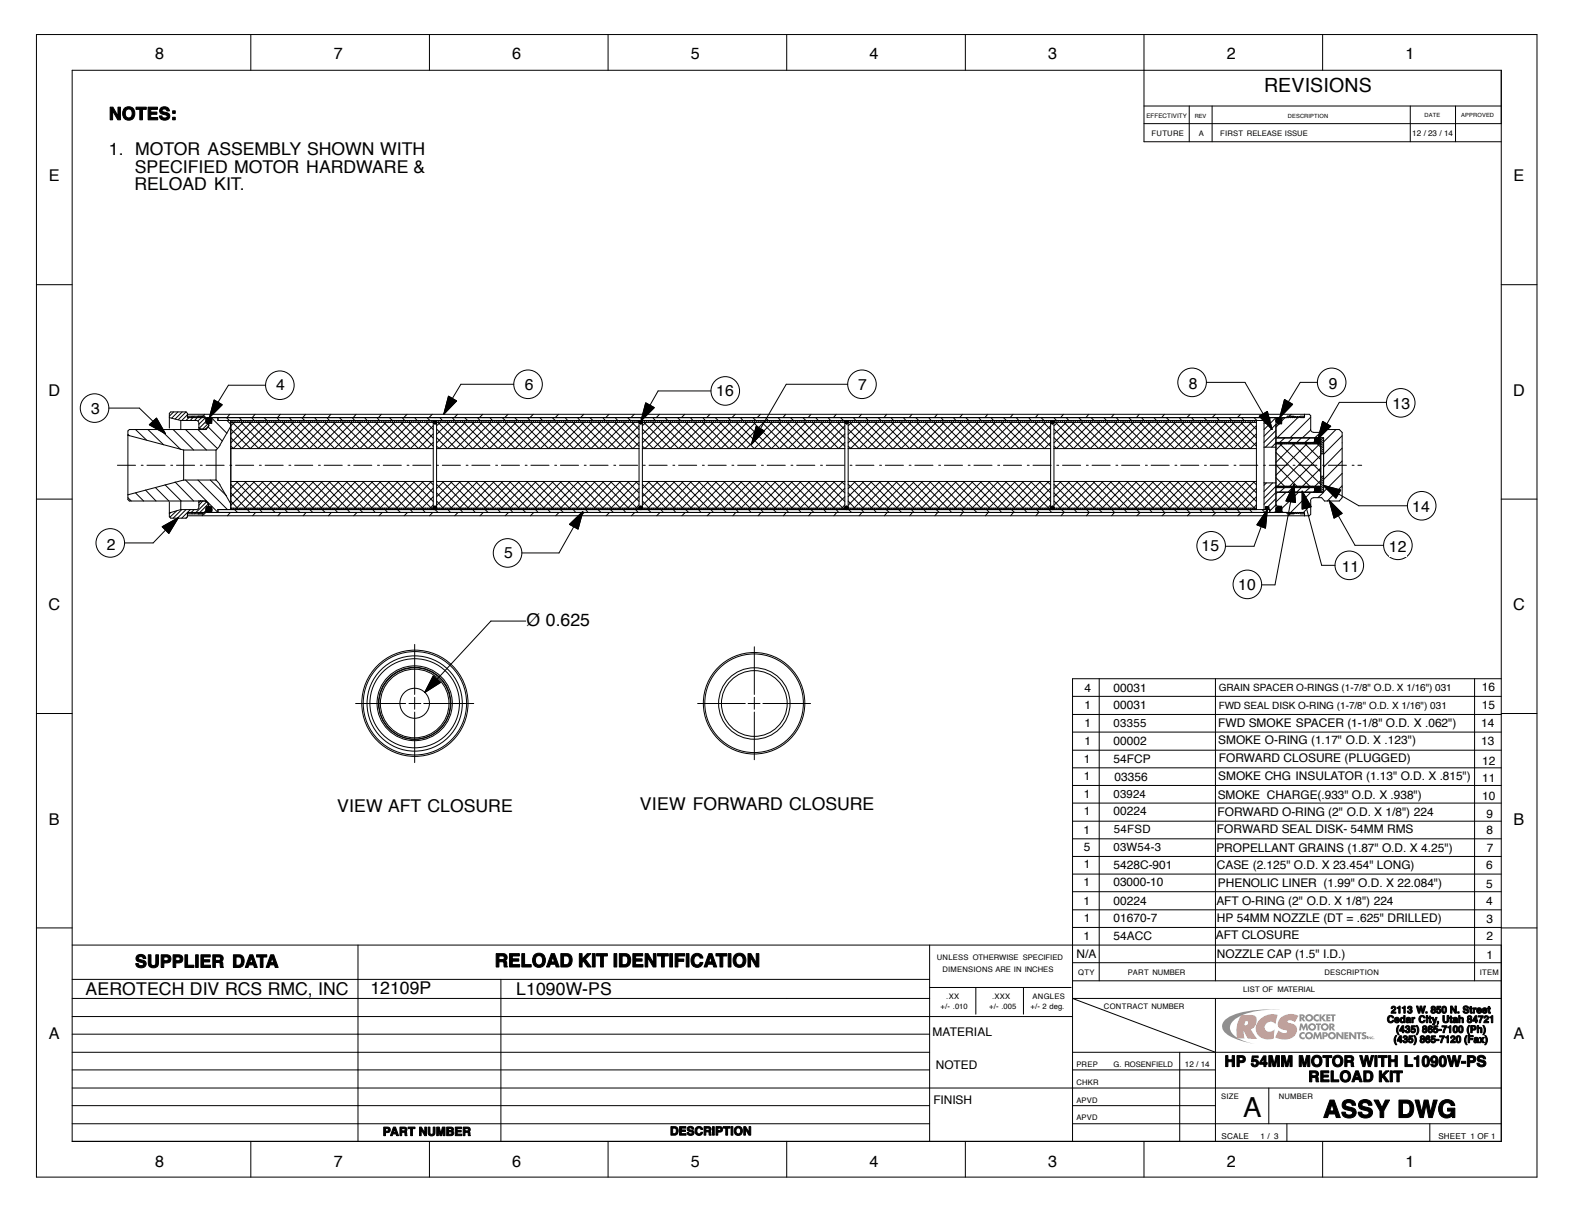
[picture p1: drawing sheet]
<svg xmlns="http://www.w3.org/2000/svg" width="279mm" height="216mm" viewBox="0 0 279 216" stroke-linecap="round" stroke-linejoin="round" font-family="sans-serif">
<defs><g id="words">
<text font-size="4.9" x="220.9" y="198.5">A</text>
<text font-size="4.3" x="235.2" y="198.6">ASSY DWG</text>
<text font-size="3.5" x="224.7" y="16.4">REVISIONS</text>
<text font-size="3.3" x="87.9" y="171.8">RELOAD KIT IDENTIFICATION</text>
<g font-size="3.1">
<text x="19.3" y="21.3">NOTES:</text>
<text x="19.3" y="27.6">1. MOTOR ASSEMBLY SHOWN WITH</text>
<text x="23.9" y="33.8">RELOAD KIT.</text>
<text x="24" y="30.7">SPECIFIED MOTOR HARDWARE &amp;</text>
<text x="93.6" y="111.2">Ø 0.625</text>
<text x="113.7" y="144">VIEW FORWARD CLOSURE</text>
<text x="59.9" y="144.2">VIEW AFT CLOSURE</text>
<text x="24" y="171.9">SUPPLIER DATA</text>
<text x="15.2" y="176.7">AEROTECH DIV RCS RMC, INC</text>
<text x="65.8" y="176.7">12109P</text>
<text x="91.7" y="176.7">L1090W-PS</text>
</g>
<g font-size="2.9">
<text x="27.6" y="10.5">8</text>
<text x="59.3" y="10.5">7</text>
<text x="91.1" y="10.5">6</text>
<text x="122.8" y="10.5">5</text>
<text x="154.6" y="10.5">4</text>
<text x="186.3" y="10.5">3</text>
<text x="218.1" y="10.5">2</text>
<text x="249.8" y="10.5">1</text>
<text x="8.7" y="32.2">E</text>
<text x="269" y="32.2">E</text>
<text x="8.6" y="70.3">D</text>
<text x="268.9" y="70.3">D</text>
<text x="8.6" y="108.4">C</text>
<text x="268.9" y="108.4">C</text>
<text x="8.7" y="146.5">B</text>
<text x="269" y="146.5">B</text>
<text x="8.7" y="184.6">A</text>
<text x="269" y="184.6">A</text>
<text x="27.6" y="207.3">8</text>
<text x="59.3" y="207.3">7</text>
<text x="91.1" y="207.3">6</text>
<text x="122.8" y="207.3">5</text>
<text x="154.6" y="207.3">4</text>
<text x="186.3" y="207.3">3</text>
<text x="218.1" y="207.3">2</text>
<text x="249.8" y="207.3">1</text>
</g>
<g font-size="2.8">
<text x="49.1" y="69.4">4</text>
<text x="93.3" y="69.3">6</text>
<text x="127.3" y="70.4">16</text>
<text x="152.5" y="69.3">7</text>
<text x="211.3" y="69">8</text>
<text x="236.2" y="69.1">9</text>
<text x="16.2" y="73.6">3</text>
<text x="247.5" y="72.7">13</text>
<text x="251" y="91.1">14</text>
<text x="19" y="97.7">2</text>
<text x="89.6" y="99.1">5</text>
<text x="213.6" y="97.9">15</text>
<text x="238.5" y="101.6">11</text>
<text x="246.8" y="98.2">12</text>
<text x="220.1" y="104.8">10</text>
</g>
<g font-size="2.7">
<text x="217.6" y="189.5">HP 54MM MOTOR WITH L1090W-PS</text>
<text x="232.5" y="192.2">RELOAD KIT</text>
</g>
<g font-size="2.1">
<text x="192.7" y="122.9">4</text>
<text x="197.9" y="122.9">00031</text>
<text x="263.4" y="122.8">16</text>
<text x="192.7" y="129.2">1</text>
<text x="192.7" y="126">1</text>
<text x="197.9" y="126">00031</text>
<text x="216.5" y="129.2">FWD SMOKE SPACER (1-1/8&quot; O.D. X .062&quot;)</text>
<text x="263.3" y="129.2">14</text>
<text x="263.4" y="126">15</text>
<text x="192.7" y="135.5">1</text>
<text x="192.7" y="132.4">1</text>
<text x="197.9" y="135.6">54FCP</text>
<text x="197.9" y="132.4">00002</text>
<text x="216.5" y="132.3">SMOKE O-RING (1.17&quot; O.D. X .123&quot;)</text>
<text x="216.6" y="135.4">FORWARD CLOSURE (PLUGGED)</text>
<text x="263.3" y="132.4">13</text>
<text x="263.4" y="136">12</text>
<text x="192.7" y="141.9">1</text>
<text x="192.7" y="138.6">1</text>
<text x="198.1" y="138.7">03356</text>
<text x="216.5" y="142">SMOKE CHARGE(.933&quot; O.D. X .938&quot;)</text>
<text x="216.5" y="138.6">SMOKE CHG INSULATOR (1.13&quot; O.D. X .815&quot;)</text>
<text x="263.4" y="142.2">10</text>
<text x="263.4" y="139">11</text>
<text x="192.6" y="148.1">1</text>
<text x="192.7" y="144.9">1</text>
<text x="197.9" y="144.8">00224</text>
<text x="216.3" y="148">FORWARD SEAL DISK- 54MM RMS</text>
<text x="216.4" y="145">FORWARD O-RING (2&quot; O.D. X 1/8&quot;) 224</text>
<text x="264.2" y="148.2">8</text>
<text x="264.2" y="145.3">9</text>
<text x="192.7" y="154.3">1</text>
<text x="192.7" y="151.3">5</text>
<text x="197.9" y="154.4">5428C-901</text>
<text x="216.2" y="151.3">PROPELLANT GRAINS (1.87&quot; O.D. X 4.25&quot;)</text>
<text x="216.3" y="154.5">CASE (2.125&quot; O.D. X 23.454&quot; LONG)</text>
<text x="264.1" y="154.5">6</text>
<text x="264.3" y="151.3">7</text>
<text x="192.6" y="160.8">1</text>
<text x="192.6" y="157.5">1</text>
<text x="197.9" y="160.7">00224</text>
<text x="197.9" y="157.5">03000-10</text>
<text x="216.2" y="160.8">AFT O-RING (2&quot; O.D. X 1/8&quot;) 224</text>
<text x="216.5" y="157.6">PHENOLIC LINER (1.99&quot; O.D. X 22.084&quot;)</text>
<text x="264.1" y="160.7">4</text>
<text x="264.1" y="157.8">5</text>
<text x="192.6" y="167">1</text>
<text x="192.7" y="163.9">1</text>
<text x="197.9" y="167.1">54ACC</text>
<text x="197.9" y="163.9">01670-7</text>
<text x="216.1" y="166.8">AFT CLOSURE</text>
<text x="216.3" y="163.8">HP 54MM NOZZLE (DT = .625&quot; DRILLED)</text>
<text x="264.2" y="167.1">2</text>
<text x="264.2" y="164">3</text>
<text x="191.3" y="170.3">N/A</text>
<text x="216.3" y="170.3">NOZZLE CAP (1.5&quot; I.D.)</text>
<text x="264.2" y="170.4">1</text>
<text x="165.7" y="184">MATERIAL</text>
<text x="166.3" y="190">NOTED</text>
<text x="165.9" y="196.1">FINISH</text>
<text x="68" y="201.8">PART NUMBER</text>
<text x="119.1" y="201.7">DESCRIPTION</text>
</g>
<g font-size="2">
<text x="197.9" y="129.2">03355</text>
<text x="197.9" y="141.9">03924</text>
<text x="198" y="148">54FSD</text>
<text x="197.9" y="151.2">03W54-3</text>
</g>
<g font-size="1.8">
<text x="216.6" y="122.8">GRAIN SPACER O-RINGS (1-7/8&quot; O.D. X 1/16&quot;) 031</text>
<text x="216.6" y="126">FWD SEAL DISK O-RING (1-7/8&quot; O.D. X 1/16&quot;) 031</text>
<text x="246.5" y="181.7">Cedar City, Utah 84721</text>
<text x="247.2" y="180">2113 W. 850 N. Street</text>
<text x="247.7" y="185.3">(435) 865-7120 (Fax)</text>
<text x="248.1" y="183.5">(435) 865-7100 (Ph)</text>
</g>
<g font-size="1.4">
<text x="204.7" y="24.1">FUTURE</text>
<text x="213.1" y="24.2">A</text>
<text x="216.9" y="24.1">FIRST RELEASE ISSUE</text>
<text x="251" y="24.2">12 / 23 / 14</text>
<text x="166.5" y="170.6">UNLESS OTHERWISE SPECIFIED</text>
<text x="167.5" y="172.8">DIMENSIONS ARE IN INCHES</text>
<text x="191.6" y="173.3">QTY</text>
<text x="200.4" y="173.3">PART NUMBER</text>
<text x="235.4" y="173.3">DESCRIPTION</text>
<text x="263" y="173.2">ITEM</text>
<text x="167.2" y="179.3">+/- .010</text>
<text x="168.2" y="177.5">.XX</text>
<text x="175.8" y="179.3">+/- .005</text>
<text x="176.3" y="177.5">.XXX</text>
<text x="183.2" y="179.3">+/- 2 deg.</text>
<text x="183.5" y="177.5">ANGLES</text>
<text x="196.2" y="179.4">CONTRACT NUMBER</text>
<text x="220.9" y="176.3">LIST OF MATERIAL</text>
<text x="191.3" y="189.6">PREP</text>
<text x="197.9" y="189.5">G. ROSENFIELD</text>
<text x="210.6" y="189.5">12 / 14</text>
<text x="191.3" y="192.7">CHKR</text>
<text x="191.3" y="196">APVD</text>
<text x="217" y="195.2">SIZE</text>
<text x="227.3" y="195.2">NUMBER</text>
<text x="191.3" y="199">APVD</text>
<text x="217.1" y="202.4">SCALE</text>
<text x="224" y="202.4">1 / 3</text>
<text x="255.7" y="202.4">SHEET 1 OF 1</text>
</g>
<text font-size="1.1" x="203.8" y="21">EFFECTIVITY</text>
<g font-size="1">
<text x="212.4" y="21">REV</text>
<text x="228.9" y="21">DESCRIPTION</text>
<text x="253.2" y="20.9">DATE</text>
<text x="259.7" y="20.9">APPROVED</text>
</g>
</g></defs>
<g fill="none" stroke="#000" stroke-width=".18">
<path d="M6.5 6.1h266.7v203.1h-266.7zM12.8 12.5h254v190.3h-254zM44.6 6.1v6.4M76.3 6.1v6.4M108.1 6.1v6.4M139.8 6.1v6.4M171.6 6.1v6.4M203.3 18.8h63.5M203.3 6.1v19.1h63.5M211.4 18.8v6.4M215.4 18.8v6.4M235.1 6.1v6.4"/>
<path d="M250.7 18.8v6.4M258.7 18.8v6.4M203.3 22h63.5M6.5 50.6h6.3M266.8 50.6h6.4M6.5 88.7h6.3M266.8 88.7h6.4M6.5 126.8h6.3M190.6 139.6h76.2M190.6 136.4h76.2M190.6 133.3h76.2M190.6 130.1h76.2"/>
<path d="M190.6 127h76.2M190.6 123.7h76.2M195.4 120.6v53.7M216 120.6v53.7M262.1 120.6v53.7M266.8 126.8h6.4M266.8 120.6h-76.2v82.2M190.6 158.5h76.2M190.6 155.3h76.2M190.6 152.2h76.2M190.6 149.1h76.2M190.6 145.9h76.2"/>
<path d="M190.6 142.7h76.2M6.5 164.9h6.3M12.8 167.9h254M12.8 177.4h152.4M12.8 174h152.4M63.6 167.9v34.9M89 174v28.8M165.2 167.9v34.9M165.2 175.5h25.2M173.4 175.5v4.7M181.9 175.5v4.7M190.6 174.3h76.2"/>
<path d="M190.6 171.1h76.2M190.6 164.8h76.2M190.6 161.7h76.2M216 177.4v25.4M266.8 177.4h-76.2l25.4 9.6M266.8 164.9h6.4M12.8 199.7h152.4M12.8 193.3h254M12.8 190.1h152.4M12.8 180.6h177.8M12.8 183.8h152.4M12.8 187h152.4"/>
<path d="M12.8 196.5h152.4M190.6 199.7h76.2M190.6 190.1h25.4M190.6 187h76.2M190.6 196.5h25.4M209.7 187v15.8M225.5 193.3v6.4M228.7 199.7v3.1M254.1 199.7v3.1M44.6 202.8v6.4M76.3 202.8v6.4M108.1 202.8v6.4"/>
<path d="M139.8 202.8v6.4M171.6 202.8v6.4M203.3 202.8v6.4M235.1 202.8v6.4"/>
</g>
<g fill="#231f20">
<path d="M233.6 180.4l.3-.2 .5 .1v.4a.35 .35 0 0 0-.5-.1 .35 .35 0 0 0 0 .5 .35 .35 0 0 0 .5 0v.4a.67 .67 0 0 1-.8-.2 .67 .67 0 0 1 0-.9z"/>
<path d="M234.5 180.2h.3v.6l.5-.6h.4l-.5 .6 .5 .7h-.4l-.4-.5-.1 .5h-.3z"/>
<path d="M235.7 180.2h.8v.3h-.4v.2h.3v.3h-.3v.2h.4v.3h-.8z"/>
<path d="M236.5 180.2h.9v.3h-.3v1h-.3v-1h-.3z"/>
<path d="M231.1 181.9h.3l.3 .6 .3-.6h.3l.2 1.2h-.3l-.1-.7-.3 .7h-.2l-.3-.7-.1 .7h-.3z"/>
<path d="M233.9 181.9h.9v.2h-.3v1h-.3v-1h-.3z"/>
<path d="M231.1 183.6l.3-.2h.5v.4a.35 .35 0 0 0-.5 0 .35 .35 0 0 0 0 .5 .35 .35 0 0 0 .5-.1v.4a.67 .67 0 0 1-.9-.2 .67 .67 0 0 1 .1-.8z"/>
<path d="M233.6 183.4h.3l.3 .7 .2-.7h.4l.2 1.3h-.4l-.1-.8-.3 .8h-.1l-.3-.8-.1 .8h-.3z"/>
<path d="M237.5 183.4h.3l.7 .8v-.8h.3v1.3h-.3l-.7-.8v.8h-.3z"/>
<path d="M238.9 183.4h.8v.3h-.4v.2h.3v.3h-.3v.2h.4v.3h-.8z"/>
<path d="M239.8 183.4h.3l.6 .8v-.8h.4v1.3h-.4l-.6-.8v.8h-.3z"/>
<path d="M241.1 183.4h.9v.3h-.3v1h-.3v-1h-.3z"/>
<path d="M242.1 183.6a.6 .6 0 0 1 .8-.1l-.2 .2-.2-.1-.1 .2a.49 .49 0 0 1 .4 .3 .49 .49 0 0 1-.2 .6l-.6-.2 .1-.2 .3 .1 .2-.1-.5-.3z"/>
<path d="M243 184.2h.2v.4h-.2z"/>
<path d="M243.2 184.2l.4 .3v-.3h.1v.4l-.4-.2v.2h-.1z"/>
<path d="M243.8 184.3l.3-.1v.1l-.3 .1 .3 .1a.21 .21 0 0 1-.3 .1 .21 .21 0 0 1 0-.3z"/>
<path d="M217.6 181.4a8.2 8.2 0 0 1 4.8-1.8 22.2 22.2 0 0 1 5-.1 14 14 0 0 0-7.7 1.5 1.75 1.75 0 0 0-.3 3 7.9 7.9 0 0 0 3.7 1.5 10.9 10.9 0 0 1-5.5-2.2 1.43 1.43 0 0 1 0-1.9z"/>
<path d="M231.3 180.5h.2v.3h-.2zM231 180.2v1.3h.3v-.5l.3 .5h.4l-.4-.5 .2-.1a.38 .38 0 0 0-.1-.6z"/>
<path d="M232.3 180.9a.35 .35 0 0 1 .7 0 .35 .35 0 0 1-.7 0zM232 180.9a.7 .7 0 0 0 1.4 0 .7 .7 0 0 0-1.4 0z"/>
<path d="M232.9 182.5a.35 .35 0 0 1 .7 0 .35 .35 0 0 1-.7 0zM232.5 182.5a.7 .7 0 0 0 1.4 0 .7 .7 0 0 0-1.4 0z"/>
<path d="M235.1 182.5a.35 .35 0 0 1 .7 0 .35 .35 0 0 1-.7 0zM234.8 182.5a.69 .69 0 0 0 1.3 0 .69 .69 0 0 0-1.3 0z"/>
<path d="M236.6 182.1h.2v.3h-.2zM236.2 181.9v1.2h.4v-.5l.3 .5h.4l-.4-.5 .2-.1a.38 .38 0 0 0-.1-.6z"/>
<path d="M232.3 184a.35 .35 0 0 1 .7 0 .35 .35 0 0 1-.7 0zM232 184.1a.69 .69 0 0 0 1.3 0 .69 .69 0 0 0-1.3 0z"/>
<path d="M235.4 183.7h.2v.3h-.2zM235 183.4v1.3h.4v-.5a.47 .47 0 0 0 .5-.1 .47 .47 0 0 0 .1-.5l-.2-.1z"/>
<path d="M236.4 184a.35 .35 0 0 1 .7 0 .35 .35 0 0 1-.7 0zM236 184.1a.7 .7 0 0 0 1.4 0 .7 .7 0 0 0-1.4 0z"/>
<circle cx="244.2" cy="184.6" r=".07"/>
</g>
<g fill="#ef3e22">
<path d="M224 181a3.1 3.1 0 0 1 3.1-.7l-.4 1.7a1.02 1.02 0 0 0-1.4-.3 1.02 1.02 0 0 0-.3 1.4 1.17 1.17 0 0 0 1.6-.2l-.2 1.7a2.62 2.62 0 0 1-3-1 2.12 2.12 0 0 1 .6-2.6z"/>
<path d="M227.6 180.9a2.76 2.76 0 0 1 3.2-.4l-.6 1.1-.7-.3a.52 .52 0 0 0-.7 .2l.3 .3a1.31 1.31 0 0 1 1.4 .8 1.31 1.31 0 0 1-.4 1.5 3.1 3.1 0 0 1-3.5 .2l.6-1.2a1.34 1.34 0 0 0 1.5 .4v-.3l-.3-.1a1.2 1.2 0 0 1-1.2-.8 1.2 1.2 0 0 1 .4-1.4z"/>
<path d="M221.4 181.5l.4 .1a.55 .55 0 0 1-.6 .6zM220.6 180.4a5.1 5.1 0 0 0-.7 4.1l1.3 .1-.1-1.4 .7 1.4h1.7l-1.2-1.6a1.61 1.61 0 0 0 .7-2.5l-.8-.2z"/>
</g>
<g fill="none" stroke="#000" stroke-width=".18">
<path d="M19.3 72.5h5.5l2.4 2.4M26.5 75.5l1.3-1.2 1.6 2.8z"/>
<circle cx="16.8" cy="72.5" r="2.54"/>
</g>
<path d="M26.5 75.5l1.3-1.2 1.6 2.8z" fill="#000"/>
<path d="M16.2 71.4h1.5v2.8h-1.5z" fill="#fff"/>
<g fill="none" stroke="#000" stroke-width=".18">
<path d="M28.8 93.6l2.9-1.6-1.7 2.8zM29.4 94.2l-2.2 2.3h-5.1"/>
<circle cx="19.6" cy="96.5" r="2.54"/>
</g>
<path d="M28.8 93.6l2.9-1.6-1.7 2.8z" fill="#000"/>
<path d="M19 95.5h1.6v2.8h-1.6z" fill="#fff"/>
<g fill="none" stroke="#000" stroke-width=".18">
<path d="M38.1 71.1l1.4 .8-2.3 2.3zM47.2 68.5h-6.6l-1.9 3"/>
<circle cx="49.7" cy="68.5" r="2.54"/>
</g>
<path d="M38.1 71.1l1.4 .8-2.3 2.3z" fill="#000"/>
<path d="M49.1 67.3h1.6v2.8h-1.6z" fill="#fff"/>
<g fill="none" stroke="#000" stroke-width=".18">
<path d="M101.2 93.2l2.4-2.3-.9 3.1zM102 93.6l-2.6 4.7h-6.6"/>
<circle cx="90.2" cy="98.3" r="2.54"/>
</g>
<path d="M101.2 93.2l2.4-2.3-.9 3.1z" fill="#000"/>
<path d="M89.6 96.9h1.5v2.8h-1.5z" fill="#fff"/>
<g fill="none" stroke="#000" stroke-width=".18">
<path d="M134.4 75.7l1.4 .9-2.2 2.4zM150.7 68.3h-11l-4.5 7.9"/>
<circle cx="153.2" cy="68.3" r="2.54"/>
</g>
<path d="M134.4 75.7l1.4 .9-2.2 2.4z" fill="#000"/>
<path d="M152.5 67.1h1.6v2.8h-1.6z" fill="#fff"/>
<g fill="none" stroke="#000" stroke-width=".18">
<path d="M79.7 70.4l1.5 .8-2.3 2.4zM91.3 68.3h-9.4l-1.5 2.5"/>
<circle cx="93.9" cy="68.3" r="2.54"/>
</g>
<path d="M79.7 70.4l1.5 .8-2.3 2.4z" fill="#000"/>
<path d="M93.3 67.2h1.5v2.8h-1.5z" fill="#fff"/>
<g fill="none" stroke="#000" stroke-width=".18">
<path d="M214.4 67.9h6.9l3.2 5.6M223.8 74l1.5-.9 .8 3.2z"/>
<circle cx="211.9" cy="67.9" r="2.54"/>
</g>
<path d="M223.8 74l1.5-.9 .8 3.2z" fill="#000"/>
<path d="M211.3 66.8h1.6v2.8h-1.6z" fill="#fff"/>
<g fill="none" stroke="#000" stroke-width=".18">
<path d="M228.3 71l1.4 .8-2.2 2.4zM234.1 67.9h-3l-2.1 3.5"/>
<circle cx="236.7" cy="67.9" r="2.54"/>
</g>
<path d="M228.3 71l1.4 .8-2.2 2.4z" fill="#000"/>
<path d="M236.2 66.9h1.5v2.9h-1.5z" fill="#fff"/>
<g fill="none" stroke="#000" stroke-width=".18">
<path d="M235.2 86.2l3.1 .9-.9 1.4zM237.9 87.8l3.6 2.1h8.6"/>
<circle cx="252.7" cy="89.9" r="2.54"/>
</g>
<path d="M235.2 86.2l3.1 .9-.9 1.4z" fill="#000"/>
<path d="M251 88.9h3.2v2.8h-3.2z" fill="#fff"/>
<g fill="none" stroke="#000" stroke-width=".18">
<path d="M236.3 88.9l2.2 2.3-1.4 .9zM237.9 91.7l2.9 5.2h5.1"/>
<circle cx="248.5" cy="96.9" r="2.54"/>
</g>
<path d="M236.3 88.9l2.2 2.3-1.4 .9z" fill="#000"/>
<path d="M246.8 96h3.2v2.8h-3.2z" fill="#fff"/>
<circle cx="221.7" cy="103.8" r="2.54" fill="none" stroke="#000" stroke-width=".18"/>
<path d="M220.1 102.7h3.1v2.8h-3.1z" fill="#fff"/>
<g fill="none" stroke="#000" stroke-width=".18">
<path d="M235.1 74.9l1.4 .8-2.3 2.3zM246.4 71.5h-8.4l-2.2 3.8M229.4 89.1l-2.8 14.8h-2.4M230 86.1l.3 3.2-1.7-.3z"/>
<circle cx="249" cy="71.6" r="2.54"/>
</g>
<path d="M235.1 74.9l1.4 .8-2.3 2.3zM230 86.1l.3 3.2-1.7-.3z" fill="#000"/>
<path d="M247.5 70.5h3.2v2.8h-3.2z" fill="#fff"/>
<circle cx="239.8" cy="100.5" r="2.54" fill="none" stroke="#000" stroke-width=".18"/>
<path d="M238.5 99.4h3.1v2.8h-3.1z" fill="#fff"/>
<g fill="none" stroke="#000" stroke-width=".18">
<path d="M224.2 93.6l-1.3 3.5M225.3 90.6l-.4 3.3-1.5-.6zM231.4 87.2l1.6 2.8-1.6 .5zM232.2 90.3l2.7 10.2h2.4"/>
<circle cx="215.3" cy="97" r="2.54"/>
</g>
<path d="M225.3 90.6l-.4 3.3-1.5-.6zM231.4 87.2l1.6 2.8-1.6 .5z" fill="#000"/>
<path d="M213.6 95.8h3.1v2.8h-3.1z" fill="#fff"/>
<g fill="none" stroke="#000" stroke-width=".18">
<path d="M114.8 71.6l1.5 .8-2.4 2.4zM126.4 69.5h-9.4l-1.5 2.5M217.8 97.1h5.1"/>
<circle cx="128.9" cy="69.5" r="2.54"/>
</g>
<path d="M114.8 71.6l1.5 .8-2.4 2.4z" fill="#000"/>
<path d="M127.3 68.2h3.1v2.8h-3.1z" fill="#fff"/>
<g fill="none" stroke="#000" stroke-width=".18">
<path d="M22.7 77.3l9.9 2.7M22.7 77.2l.3 .2M24.1 76.3l1.9 1.9M26.3 76.3l2.8 2.7M28.5 76.3l3.6 3.6M30.1 74.2l2 .5M30.8 76.3l3.6 3.7M30.9 73.2l-.8 .8M31.6 73.2l-1.1 1.1M32.1 74.7h2.7M32.1 74.7v1.6M32.4 73.2l-1.3 1.3"/>
<path d="M33 76.3l3.7 3.7M33.1 73.2h-2.7l-.3 .2v2.7M33.1 73.2l.2 .2v.7M33.1 73.2l-1.4 1.3M33.3 74.1l.1 .1h3l.2 .3M33.3 73.7l-1 1M33.6 74.2l-.5 .5M34 74.2l.2-.2h1.7l.2 .2M34.5 74l-.7 .7M34.8 74.7l.5 .2v1.3M35.2 76.3l3.5 3.4M35.3 74l-.7 .7"/>
<path d="M35.3 76l.3 .2M35.6 76.2h.1M35.6 76.2h.9M36 74l-.8 .8M36.4 74.3l-1.1 1.1M36.5 76.2h.1M36.6 74.5v.7h1v-1h1.1v.5l2.3 .1M36.6 74.9l.4 .3M36.6 74.5l.7 .7M36.7 74.4l.8 .7M36.8 74.3l.7 .8M36.9 74.2l.7 .8"/>
<path d="M37 74.2l-.4 .3M37 75.2v.6l-.4 .5h-13.6l-.3 .3v12.2l.3 .2h13.6l.4 .5v.5l.6 .7M37 75.2l-1 1M37 74.2l.6 .6M37 75.9l2.5 2.5M37.1 74.2l-.5 .5 .5 .5v.4l-.6 .6M37.2 74.2l.4 .4M37.3 74.2l-1.9 1.9M37.5 74.3l-.8 .7M37.5 74.4l-.7 .7M37.6 74.5l-.7 .6M37.6 74.5l-.6 .7"/>
<path d="M37.6 74.7l-.4 .5M37.6 74.3l2.7 2.7M39.1 79.1l-.7 .9M40.3 74.7l.7 .7M41 74.7h182.3v15.9h-182.3zM41 75.1h36M41 79.7h36M41 79.3l.5 .4M41 75.7l-1.9 3.4M41.2 74.7l-.2 .2M41.5 74.7l-.2 .4 4.7 4.6M41.7 75.1l-.7 .5"/>
<path d="M42 74.7l-.4 .4M42.3 74.7l-.3 .4M42.7 74.7l-.3 .4M43.1 74.7l-.3 .4 4.7 4.6 4.7-4.6M43.2 75.1l-2.2 2.1M43.5 74.7l-.4 .4M43.8 74.7l-.2 .4M44.2 75.1l4.8 4.6 4.6-4.6M44.2 74.7l-.3 .4M44.6 74.7l-.3 .4M45 74.7l-4 4M45.4 74.7l-.3 .4"/>
<path d="M45.8 75.1l4.7 4.6M45.8 74.7l-.3 .4M46.2 75.1l-4.8 4.6M46.2 74.7l-.4 .4M46.5 74.7l-.2 .4M46.9 74.7l-.3 .4M47.3 75.1l4.6 4.6 4.8-4.6M47.3 74.7l-.3 .4M47.7 75.1l-4.7 4.6-2-1.9M47.7 74.7l-.3 .4M48 74.7l-.2 .4M48.5 74.7l-.4 .4"/>
<path d="M48.8 74.7l-.2 .4M49.1 75.1l-4.6 4.6-3.5-3.5M49.2 74.7l-.3 .4M49.6 74.7l-.3 .4M50 74.7l-.3 .4M50.3 74.7l-.2 .4M50.7 75.1l-4.8 4.6M50.8 74.7l-.4 .4M51.1 74.7l-.3 .4M51.5 74.7l-.3 .4M51.9 74.7l-.3 .4M52.3 74.7l-.4 .4"/>
<path d="M52.6 74.7l-.2 .4M53 74.7l-.2 .4M53.2 75.1l4.8 4.6 4.6-4.6M53.5 74.7l-.4 .4M53.8 74.7l-.2 .4M54.2 74.7l-.3 .4M54.6 74.7l-.3 .4M54.7 75.1l4.8 4.6 4.6-4.6M55 74.7l-.3 .4M55.2 75.1l-4.8 4.6M55.3 74.7l-.2 .4M55.8 74.7l-.4 .4"/>
<path d="M56.1 74.7l-.3 .4M56.3 75.1l4.6 4.6 4.8-4.6M56.5 74.7l-.3 .4M56.9 74.7l-.3 .4M57.3 74.7l-.4 .4M57.6 74.7l-.2 .4M58 74.7l-.3 .4 4.7 4.6 4.8-4.6M58.4 74.7l-4.9 5-4.8-4.6M58.8 74.7l-.3 .4M59.1 74.7l-.2 .4M59.6 74.7l-.4 .4 4.8 4.6 4.6-4.6M59.9 74.7l-4.9 5-4.8-4.6"/>
<path d="M60.3 74.7l-.3 .4M60.7 75.1l4.7 4.6 4.7-4.6M60.7 74.7l-.3 .4M61.1 74.7l-.3 .4M61.5 74.7l-5.1 5-4.6-4.6M61.8 74.7l-.2 .4M62.3 75.1l4.6 4.6 4.8-4.6M62.3 74.7l-.4 .4M62.6 74.7l-.2 .4M63 74.7l-.3 .4M63.4 74.7l-.3 .4M63.7 75.1l4.8 4.6 4.6-4.6"/>
<path d="M63.8 74.7l-.3 .4M64.1 74.7l-.2 .4M64.6 74.7l-.4 .4M64.9 74.7l-.3 .4M65.2 75.1l4.7 4.6 4.7-4.6M65.3 74.7l-.3 .4M65.7 74.7l-.3 .4M66.1 74.7l-.4 .4M66.4 74.7l-.2 .4M66.8 74.7l-.3 .4M67.2 74.7l-.3 .4M67.6 74.7l-.3 .4"/>
<path d="M68 74.7l-.3 .4M68.2 75.1l4.7 4.6 4.1-4.1M68.4 74.7l-.3 .4M68.8 74.7l-.3 .4M69.1 74.7l-.2 .4M69.6 74.7l-.4 .4M69.7 75.1l4.7 4.6 2.6-2.6M69.9 74.7l-.3 .4M70.3 74.7l-.3 .4M70.7 74.7l-.3 .4M71.1 74.7l-.4 .4M71.2 75.1l4.7 4.6 1.1-1.1"/>
<path d="M71.4 74.7l-.2 .4M71.8 74.7l-.3 .4M72.2 74.7l-.3 .4M72.6 74.7l-.3 .4M72.9 74.7l-.2 .4 4.3 4.2M73.4 74.7l-.4 .4M73.7 74.7l-.3 .4M74.1 74.7l-.3 .4M74.5 74.7l-.3 .4 2.8 2.8M74.9 74.7l-.4 .4M75.2 74.7l-.2 .4M75.6 74.7l-.2 .4"/>
<path d="M76.1 74.7l-.4 .4 1.3 1.2M76.4 74.7l-5 5-4.6-4.6M76.8 74.7l-.3 .4M77 74.7v15.9M77 74.9l-.1 .2M77 74.9l.3-.2 .3 .4M77 74.9l.4 .4 .2-.2M77 75.1l.3 .2M77.1 74.9l.3 .3M77.1 74.8l.4 .4M77.3 74.7l-.3 .3 .3 .3 .3-.3M77.3 74.7l-.3 .4"/>
<path d="M77.3 74.7l.3 .3M77.4 74.7l.2 .2M77.4 74.7l-.4 .4M77.4 74.7l-.3 .4 .4-.4M77.5 75.1l-.3-.4 .4 .4M77.6 75.1h36M77.6 79.7h36M77.6 74.7v15.9M77.6 79.3l.5 .4M77.6 74.9l-.4 .3 .3-.4-.4 .4M77.6 74.9l-.3 .4M77.6 75l-.3 .3"/>
<path d="M77.8 74.7l-.2 .2M78.1 74.7l-.2 .4 4.7 4.6M78.3 75.1l-.7 .5M78.5 74.7l-.3 .4M78.9 74.7l-.3 .4M79.3 74.7l-.3 .4M79.6 74.7l-.2 .4 4.6 4.6 4.8-4.6M79.8 75.1l-2.2 2.1M80.1 74.7l-.4 .4M80.4 74.7l-.3 .4M80.8 75.1l4.8 4.6 4.6-4.6M80.8 74.7l-.3 .4"/>
<path d="M81.2 74.7l-.3 .4M81.6 74.7l-4 4M82 74.7l-.3 .4M82.3 75.1l4.8 4.6M82.3 74.7l-.2 .4M82.8 75.1l-4.8 4.6M82.8 74.7l-.4 .4M83.1 74.7l-.3 .4M83.5 74.7l-.3 .4M83.9 75.1l4.6 4.6 4.8-4.6M83.9 74.7l-.3 .4M84.3 75.1l-4.8 4.6-1.9-1.9"/>
<path d="M84.3 74.7l-.4 .4M84.6 74.7l-.2 .4M85 74.7l-.3 .4M85.4 74.7l-.3 .4M85.7 75.1l-4.6 4.6-3.5-3.5M85.8 74.7l-.3 .4M86.1 74.7l-.2 .4M86.6 74.7l-.4 .4M86.9 74.7l-.2 .4M87.2 75.1l-4.7 4.6M87.3 74.7l-.3 .4M87.7 74.7l-.3 .4"/>
<path d="M88.1 74.7l-.3 .4M88.4 74.7l-.2 .4M88.9 74.7l-.4 .4M89.2 74.7l-.3 .4M89.6 74.7l-.2 .4M89.8 75.1l4.7 4.6 4.7-4.6M90 74.7l-.3 .4M90.4 74.7l-.3 .4M90.8 74.7l-.3 .4M91.1 74.7l-.2 .4M91.3 75.1l4.8 4.6 4.6-4.6M91.6 74.7l-.4 .4"/>
<path d="M91.7 75.1l-4.7 4.6M91.9 74.7l-.2 .4M92.3 74.7l-.3 .4M92.7 74.7l-.3 .4M92.8 75.1l4.7 4.6 4.7-4.6M93.1 74.7l-.3 .4M93.4 74.7l-.2 .4M93.9 74.7l-.4 .4M94.2 74.7l-.3 .4M94.6 74.7l-.3 .4 4.7 4.6 4.8-4.6M95 74.7l-5 5-4.7-4.6M95.4 74.7l-.4 .4"/>
<path d="M95.7 74.7l-.2 .4M96.1 74.7l-.3 .4 4.7 4.6 4.7-4.6M96.5 74.7l-4.9 5-4.8-4.6M96.9 74.7l-.3 .4M97.3 75.1l4.7 4.6 4.7-4.6M97.3 74.7l-.3 .4M97.7 74.7l-.3 .4M98.1 74.7l-5.1 5-4.7-4.6M98.4 74.7l-.2 .4M98.8 75.1l4.7 4.6 4.7-4.6M98.8 74.7l-.3 .4M99.2 74.7l-.3 .4"/>
<path d="M99.6 74.7l-.3 .4M99.9 74.7l-.2 .4M100.3 75.1l4.7 4.6 4.7-4.6M100.4 74.7l-.4 .4M100.7 74.7l-.2 .4M101.1 74.7l-.3 .4M101.5 74.7l-.3 .4M101.8 75.1l4.7 4.6 4.7-4.6M101.9 74.7l-.3 .4M102.2 74.7l-.2 .4M102.7 74.7l-.4 .4M103 74.7l-.3 .4"/>
<path d="M103.4 74.7l-.3 .4M103.8 74.7l-.3 .4M104.2 74.7l-.4 .4M104.6 74.7l-.3 .4M104.8 75.1l4.7 4.6 4.1-4.1M104.9 74.7l-.2 .4M105.4 74.7l-.4 .4M105.7 74.7l-.2 .4M106.1 74.7l-.3 .4M106.3 75.1l4.7 4.6 2.6-2.6M106.5 74.7l-.3 .4M106.9 74.7l-.3 .4"/>
<path d="M107.2 74.7l-.2 .4M107.7 74.7l-.4 .4M107.8 75.1l4.7 4.6 1.1-1.1M108 74.7l-.3 .4M108.4 74.7l-.3 .4M108.8 74.7l-.3 .4M109.2 74.7l-.4 .4M109.5 74.7l-.2 .4 4.3 4.2M109.9 74.7l-.3 .4M110.3 74.7l-.3 .4M110.7 74.7l-.3 .4M111 74.7l-.2 .4 2.8 2.8"/>
<path d="M111.5 74.7l-.4 .4M111.8 74.7l-.3 .4M112.2 74.7l-.2 .4M112.6 74.7l-.3 .4 1.3 1.2M113 74.7l-5 5-4.7-4.6M113.4 74.7l-.3 .4M113.6 74.7v15.9M113.6 74.9l-.1 .2M113.6 74.9l.2-.2 .4 .4M113.6 74.9l.4 .4 .2-.2M113.6 75.1l.2 .2M113.7 74.9l.3 .3"/>
<path d="M113.7 74.8l.4 .4M113.9 74.7l-.3 .3 .3 .3 .3-.3M113.9 74.7l-.3 .4M113.9 74.7l.3 .3M114 74.7l.2 .2M114 74.7l-.4 .4M114 74.7l-.3 .4 .4-.4M114.1 75.1l-.4-.4 .5 .4M114.2 75.1h36M114.2 79.7h36M114.2 74.7v15.9M114.2 79.3l.5 .4"/>
<path d="M114.2 74.9l-.5 .3 .4-.4-.4 .4M114.2 74.9l-.4 .4M114.2 75l-.4 .3M114.3 74.7l-.1 .2M114.7 74.7l-.3 .4 4.8 4.6M114.9 75.1l-.7 .5M115.1 74.7l-.3 .4M115.4 74.7l-.2 .4M115.9 74.7l-.4 .4M116.2 74.7l-.2 .4 4.6 4.6 4.7-4.6M116.4 75.1l-2.2 2.1M116.6 74.7l-.3 .4"/>
<path d="M117 74.7l-.3 .4M117.4 75.1l4.7 4.6 4.7-4.6M117.4 74.7l-.3 .4M117.7 74.7l-.2 .4M118.2 74.7l-4 4M118.6 74.7l-.4 .4M118.9 75.1l4.8 4.6M118.9 74.7l-.2 .4M119.3 75.1l-4.7 4.6M119.3 74.7l-.3 .4M119.7 74.7l-.3 .4M120.1 74.7l-.3 .4"/>
<path d="M120.4 75.1l4.7 4.6 4.7-4.6M120.4 74.7l-.2 .4M120.9 75.1l-4.8 4.6-1.9-1.9M120.9 74.7l-.4 .4M121.2 74.7l-.3 .4M121.6 74.7l-.3 .4M122 74.7l-.3 .4M122.3 75.1l-4.7 4.6-3.4-3.5M122.4 74.7l-.4 .4M122.7 74.7l-.2 .4M123.1 74.7l-.3 .4M123.5 74.7l-.3 .4"/>
<path d="M123.8 75.1l-4.7 4.6M123.9 74.7l-.3 .4M124.2 74.7l-.2 .4M124.7 74.7l-.4 .4M125 74.7l-.2 .4M125.4 74.7l-.3 .4M125.8 74.7l-.3 .4M126.2 74.7l-.3 .4M126.4 75.1l4.7 4.6 4.7-4.6M126.6 74.7l-.3 .4M127 74.7l-.3 .4M127.4 74.7l-.4 .4"/>
<path d="M127.7 74.7l-.2 .4M127.9 75.1l4.7 4.6 4.7-4.6M128.1 74.7l-.3 .4M128.3 75.1l-4.7 4.6M128.5 74.7l-.3 .4M128.9 74.7l-.3 .4M129.2 74.7l-.2 .4M129.4 75.1l4.7 4.6 4.7-4.6M129.7 74.7l-.4 .4M130 74.7l-.2 .4M130.4 74.7l-.3 .4M130.8 74.7l-.3 .4"/>
<path d="M131.2 74.7l-.3 .4 4.7 4.6 4.7-4.6M131.5 74.7l-4.9 5-4.7-4.6M132 74.7l-.4 .4M132.3 74.7l-.3 .4M132.7 74.7l-.3 .4 4.7 4.6 4.7-4.6M133.1 74.7l-5 5-4.7-4.6M133.5 74.7l-.4 .4M133.9 75.1l4.7 4.6 4.7-4.6M133.9 74.7l-.3 .4M134.2 74.7l-.2 .4M134.7 74.7l-5.1 5-4.7-4.6M135 74.7l-.3 .4"/>
<path d="M135.4 75.1l4.7 4.6 4.7-4.6M135.4 74.7l-.3 .4M135.8 74.7l-.3 .4M136.2 74.7l-.4 .4M136.5 74.7l-.2 .4M136.9 75.1l4.7 4.6 4.7-4.6M136.9 74.7l-.3 .4M137.3 74.7l-.3 .4M137.7 74.7l-.3 .4M138 74.7l-.2 .4M138.4 75.1l4.6 4.6 4.8-4.6M138.5 74.7l-.4 .4"/>
<path d="M138.8 74.7l-.2 .4M139.2 74.7l-.3 .4M139.6 74.7l-.3 .4M140 74.7l-.3 .4M140.3 74.7l-.2 .4M140.8 74.7l-.4 .4M141.2 74.7l-.4 .4M141.4 75.1l4.7 4.6 4.1-4.1M141.5 74.7l-.2 .4M141.9 74.7l-.3 .4M142.3 74.7l-.3 .4M142.7 74.7l-.3 .4"/>
<path d="M142.9 75.1l4.6 4.6 2.7-2.6M143 74.7l-.2 .4M143.5 74.7l-.4 .4M143.8 74.7l-.2 .4M144.2 74.7l-.3 .4M144.4 75.1l4.7 4.6 1.1-1.1M144.6 74.7l-.3 .4M145 74.7l-.3 .4M145.3 74.7l-.2 .4M145.8 74.7l-.4 .4M146.1 74.7l-.3 .4 4.4 4.2M146.5 74.7l-.3 .4"/>
<path d="M146.9 74.7l-.3 .4M147.3 74.7l-.4 .4M147.6 74.7l-.2 .4 2.8 2.8M148 74.7l-.3 .4M148.4 74.7l-.3 .4M148.8 74.7l-.3 .4M149.2 74.7l-.3 .4 1.3 1.2M149.6 74.7l-5 5-4.7-4.6M150 74.7l-.4 .4M150.2 74.7v15.9M150.2 74.9l-.1 .2M150.2 74.9l.2-.2 .3 .4"/>
<path d="M150.2 74.9l.4 .4 .1-.2M150.2 75.1l.2 .2M150.2 74.9l.4 .3M150.2 74.8l.5 .4M150.5 74.7l-.3 .3 .3 .3 .2-.3M150.5 74.7l-.3 .4M150.5 74.7l.2 .3M150.6 74.7l.1 .2M150.6 74.7l-.4 .4M150.6 74.7l-.4 .4 .5-.4M150.7 75.1l-.4-.4 .4 .4M150.7 75.1h36"/>
<path d="M150.7 79.7h36M150.7 74.7v15.9M150.7 79.3l.6 .4M150.7 74.9l-.4 .3 .4-.4-.5 .4M150.7 74.9l-.3 .4M150.7 75l-.3 .3M150.9 74.7l-.2 .2M151.3 74.7l-.3 .4 4.7 4.6M151.4 75.1l-.7 .5M151.7 74.7l-.4 .4M152 74.7l-.2 .4M152.4 74.7l-.3 .4"/>
<path d="M152.8 74.7l-.3 .4 4.7 4.6 4.7-4.6M153 75.1l-2.3 2.1M153.2 74.7l-.3 .4M153.5 74.7l-.2 .4M154 75.1l4.7 4.6 4.7-4.6M154 74.7l-.4 .4M154.3 74.7l-.2 .4M154.7 74.7l-4 4M155.2 74.7l-.4 .4M155.5 75.1l4.7 4.6M155.5 74.7l-.3 .4M155.9 75.1l-4.7 4.6"/>
<path d="M155.9 74.7l-.3 .4M156.3 74.7l-.3 .4M156.7 74.7l-.4 .4M157 75.1l4.7 4.6 4.7-4.6M157 74.7l-.2 .4M157.4 75.1l-4.7 4.6-2-1.9M157.4 74.7l-.3 .4M157.8 74.7l-.3 .4M158.2 74.7l-.3 .4M158.5 74.7l-.2 .4M158.9 75.1l-4.7 4.6-3.5-3.5M159 74.7l-.4 .4"/>
<path d="M159.3 74.7l-.3 .4M159.7 74.7l-.3 .4M160.1 74.7l-.3 .4M160.4 75.1l-4.7 4.6M160.5 74.7l-.4 .4M160.8 74.7l-.2 .4M161.2 74.7l-.3 .4M161.6 74.7l-.3 .4M162 74.7l-.3 .4M162.3 74.7l-.2 .4M162.8 74.7l-.3 .4M162.9 75.1l4.8 4.6 4.6-4.6"/>
<path d="M163.2 74.7l-.3 .4M163.5 74.7l-.2 .4M164 74.7l-.4 .4M164.3 74.7l-.3 .4M164.5 75.1l4.7 4.6 4.7-4.6M164.7 74.7l-.3 .4M164.9 75.1l-4.8 4.6M165.1 74.7l-.3 .4M165.5 74.7l-.4 .4M165.8 74.7l-.2 .4M166 75.1l4.6 4.6 4.8-4.6M166.2 74.7l-.3 .4"/>
<path d="M166.6 74.7l-.3 .4M167 74.7l-.3 .4M167.3 74.7l-.2 .4M167.8 74.7l-.4 .4 4.8 4.6 4.7-4.6M168.1 74.7l-4.9 5-4.7-4.6M168.5 74.7l-.3 .4M168.9 74.7l-.3 .4M169.3 74.7l-.3 .4 4.7 4.6 4.7-4.6M169.6 74.7l-4.9 5-4.7-4.6M170.1 74.7l-.4 .4M170.5 75.1l4.6 4.6 4.8-4.6M170.5 74.7l-.4 .4"/>
<path d="M170.8 74.7l-.2 .4M171.2 74.7l-5 5-4.7-4.6M171.6 74.7l-.3 .4M172 75.1l4.7 4.6 4.7-4.6M172 74.7l-.3 .4M172.3 74.7l-.2 .4M172.8 74.7l-.4 .4M173.1 74.7l-.3 .4M173.4 75.1l4.8 4.6 4.6-4.6M173.5 74.7l-.3 .4M173.9 74.7l-.3 .4M174.3 74.7l-.4 .4"/>
<path d="M174.6 74.7l-.2 .4M175 75.1l4.6 4.6 4.8-4.6M175 74.7l-.3 .4M175.4 74.7l-.3 .4M175.8 74.7l-.3 .4M176.1 74.7l-.2 .4M176.6 74.7l-.4 .4M176.9 74.7l-.2 .4M177.3 74.7l-.3 .4M177.8 74.7l-.4 .4M177.9 75.1l4.8 4.6 4-4.1M178.1 74.7l-.3 .4"/>
<path d="M178.5 74.7l-.3 .4M178.9 74.7l-.3 .4M179.3 74.7l-.4 .4M179.5 75.1l4.6 4.6 2.6-2.6M179.6 74.7l-.2 .4M180 74.7l-.3 .4M180.4 74.7l-.3 .4M180.8 74.7l-.3 .4M181 75.1l4.6 4.6 1.1-1.1M181.1 74.7l-.2 .4M181.6 74.7l-.4 .4M181.9 74.7l-.2 .4"/>
<path d="M182.3 74.7l-.3 .4M182.7 74.7l-.3 .4 4.3 4.2M183.1 74.7l-.3 .4M183.4 74.7l-.2 .4M183.9 74.7l-.4 .4M184.2 74.7l-.3 .4 2.8 2.8M184.6 74.7l-.3 .4M185 74.7l-.3 .4M185.4 74.7l-.3 .4M185.8 74.7l-.3 .4 1.2 1.2M186.1 74.7l-5 5-4.6-4.6M186.6 74.7l-.4 .4"/>
<path d="M186.7 74.7v15.9M186.7 74.9l-.1 .2M186.7 74.9l.3-.2 .3 .4M186.7 74.9l.5 .4 .1-.2M186.7 75.1l.3 .2M186.8 74.9l.4 .3M186.8 74.8l.4 .4M187.1 74.7l-.4 .3 .4 .3 .2-.3M187.1 74.7l-.4 .4M187.1 74.7l.2 .3M187.2 74.7l.1 .2M187.2 74.7l-.5 .4"/>
<path d="M187.2 74.7l-.4 .4 .4-.4M187.2 75.1l-.3-.4 .4 .4M187.3 75.1h36M187.3 79.7h36M187.3 74.7v15.9M187.3 79.3l.5 .4M187.3 74.9l-.4 .3 .3-.4-.4 .4M187.3 74.9l-.3 .4M187.3 75l-.3 .3M187.5 74.7l-.2 .2M187.8 74.7l-.2 .4 4.7 4.6M188 75.1l-.7 .5"/>
<path d="M188.3 74.7l-.4 .4M188.6 74.7l-.3 .4M189 74.7l-.3 .4M189.4 74.7l-.3 .4 4.7 4.6 4.7-4.6M189.5 75.1l-2.2 2.1M189.8 74.7l-.4 .4M190.1 74.7l-.2 .4M190.5 75.1l4.8 4.6 4.6-4.6M190.5 74.7l-.3 .4M190.9 74.7l-.3 .4M191.3 74.7l-4 4M191.7 74.7l-.3 .4"/>
<path d="M192.1 75.1l4.7 4.6M192.1 74.7l-.3 .4M192.5 75.1l-4.8 4.6M192.5 74.7l-.3 .4M192.8 74.7l-.2 .4M193.3 74.7l-.4 .4M193.6 75.1l4.6 4.6 4.8-4.6M193.6 74.7l-.3 .4M194 75.1l-4.7 4.6-2-1.9M194 74.7l-.3 .4M194.4 74.7l-.3 .4M194.8 74.7l-.4 .4"/>
<path d="M195.1 74.7l-.2 .4M195.5 75.1l-4.7 4.6-3.5-3.5M195.5 74.7l-.3 .4M195.9 74.7l-.3 .4M196.3 74.7l-.3 .4M196.6 74.7l-.2 .4M197 75.1l-4.8 4.6M197.1 74.7l-.4 .4M197.4 74.7l-.3 .4M197.8 74.7l-.3 .4M198.2 74.7l-.3 .4M198.6 74.7l-.4 .4"/>
<path d="M198.9 74.7l-.2 .4M199.3 74.7l-.2 .4M199.5 75.1l4.8 4.6 4.6-4.6M199.8 74.7l-.4 .4M200.1 74.7l-.2 .4M200.5 74.7l-.3 .4M200.9 74.7l-.3 .4M201 75.1l4.8 4.6 4.6-4.6M201.3 74.7l-.3 .4M201.5 75.1l-4.8 4.6M201.6 74.7l-.2 .4M202.1 74.7l-.4 .4"/>
<path d="M202.4 74.7l-.3 .4M202.6 75.1l4.6 4.6 4.8-4.6M202.8 74.7l-.3 .4M203.2 74.7l-.3 .4M203.6 74.7l-.4 .4M203.9 74.7l-.2 .4M204.3 74.7l-.3 .4 4.7 4.6 4.8-4.6M204.7 74.7l-4.9 5-4.8-4.6M205.1 74.7l-.3 .4M205.4 74.7l-.2 .4M205.9 74.7l-.4 .4 4.8 4.6 4.6-4.6M206.2 74.7l-4.9 5-4.7-4.6"/>
<path d="M206.6 74.7l-.3 .4M207.1 75.1l4.6 4.6 4.8-4.6M207.1 74.7l-.4 .4M207.4 74.7l-.3 .4M207.8 74.7l-5.1 5-4.6-4.6M208.2 74.7l-.3 .4M208.6 75.1l4.6 4.6 4.8-4.6M208.6 74.7l-.4 .4M208.9 74.7l-.2 .4M209.3 74.7l-.3 .4M209.7 74.7l-.3 .4M210 75.1l4.8 4.6 4.6-4.6"/>
<path d="M210.1 74.7l-.3 .4M210.4 74.7l-.2 .4M210.9 74.7l-.4 .4M211.2 74.7l-.3 .4M211.5 75.1l4.7 4.6 4.7-4.6M211.6 74.7l-.3 .4M212 74.7l-.3 .4M212.4 74.7l-.4 .4M212.7 74.7l-.2 .4M213.1 74.7l-.3 .4M213.5 74.7l-.3 .4M213.9 74.7l-.3 .4"/>
<path d="M214.3 74.7l-.3 .4M214.5 75.1l4.7 4.6 4.1-4.1M214.7 74.7l-.3 .4M215.1 74.7l-.3 .4M215.4 74.7l-.2 .4M215.9 74.7l-.4 .4M216 75.1l4.7 4.6 2.6-2.6M216.2 74.7l-.3 .4M216.6 74.7l-.3 .4M217 74.7l-.3 .4M217.4 74.7l-.4 .4M217.6 75.1l4.6 4.6 1.1-1.1"/>
<path d="M217.7 74.7l-.2 .4M218.1 74.7l-.3 .4M218.5 74.7l-.3 .4M218.9 74.7l-.3 .4M219.2 74.7l-.2 .4 4.3 4.2M219.7 74.7l-.4 .4M220 74.7l-.2 .4M220.4 74.7l-.3 .4M220.8 74.7l-.3 .4 2.8 2.8M221.2 74.7l-.3 .4M221.5 74.7l-.2 .4M222 74.7l-.3 .4"/>
<path d="M222.4 74.7l-.4 .4 1.3 1.2M222.7 74.7l-5 5-4.6-4.6M223.1 74.7l-.3 .4M223.3 74.9l-.1 .2M227 77.8h8.2v9.7M227.4 75.3l-.6 .6M228.4 74.2l-.6 .6M229 74.2h-1l-.2 .3v.8h-.8l-.2 .3v1.9l.2 .3M229.1 74.2l.1-.2 .1 .2M229.1 74.2h-.1M229.4 74.2h.1M229.6 74l.1 .2 .2-.2"/>
<path d="M229.6 74h.1M229.6 74l-.2 .2M229.9 74l.2 .2 .2-.2 .1 .2M229.9 74h.1M230.5 74.2h-.1M230.5 74.2l.1-.2 .2 .2 .1-.2 .3 .2h.6l.1-.6h.8l.3 .3v2.4M230.8 74.1l-3.8 3.7M232.9 76.3l.3 .4 .3 .1h1.4l.5-.5h2.6l.5 .5v11.6l-.5 .6h-2.6l-.5-.6h-1.4M233 74.1l-3.7 3.7M233 76.4l-1.5 1.4M234.7 76.8l-1 1M237.4 76.3l-2.2 2.2"/>
<path d="M238.5 77.4l-3.3 3.3M238.5 79.6l-3.3 3.4M22.7 88.4l.6 .6M24.1 87.6l1.4 1.4M25.9 87.1l1.8 1.9M27.6 86.7l2.4 2.3M29.3 86.1l2.9 2.9M30.1 89.2v2.6l.3 .3h2.7l.2-.3v-.6M30.4 91.1l-.3 .2M31.1 85.6l3.3 3.4M31.4 90.8l-1.2 1.1M32.1 90.6l-2 .5"/>
<path d="M32.1 89v1.6M32.3 90.6l-1.5 1.5M32.6 85.3l-9.9 2.6M33 85.3l5.7 5.8M33.1 90.6l-1.6 1.5M33.8 90.6l-1.5 1.5M34.5 90.6l-.5 .5 .2 .2h1.7l.2-.2M35.2 85.3l5.2 5.3M35.3 90.1v.2l-.5 .3h-2.7M35.3 88.9v1.1M35.6 88.9l-.3 .4M36 89l-.7 .8"/>
<path d="M36.5 88.9l.6 .7v.4l-.5 .6 .5 .5M36.6 90.8l-.2 .3h-3l-.1 .1M36.6 90.8v-.8h1v1.1h1.1M36.6 90.8l.4 .3M36.7 89.2l-2.1 2.1M36.7 90.3l.8 .7M36.8 90.2l.7 .7M36.9 90.1l.7 .7M37 90l-.4 .4 .7 .7M37 89.5l-1.7 1.8M37.2 90l.4 .6M37.3 90l-1 1.1"/>
<path d="M37.4 85.3l2.9 2.8M37.5 90.1l-.8 .8M37.5 90.2l-.7 .8M37.6 90.3l-.7 .8M37.6 90.5l-.6 .6M37.6 90.6l-.4 .5M38.4 85.3l.7 .8M39.1 86.1l1.9 3.4M41 90.5l-2.3 .1v.5M41 90.3h36M41 85.6h36M41 89l1.2 1.3"/>
<path d="M41 87.6l2.7 2.7M41 86.1l4.3 4.2M41.2 90.3l-.2 .1M41.5 90.3l-.2 .3M42 90.3l-.4 .3M42 85.6l4.7 4.7M42.3 85.6l-1.3 1.2M42.3 90.3l-.3 .3M42.7 90.3l-.3 .3M43.1 90.3l-.3 .3M43.5 85.6l4.7 4.7M43.5 90.3l-.4 .3"/>
<path d="M43.8 85.6l-2.8 2.7M43.9 90.3l-.3 .3M44.2 90.3l-.2 .3M44.7 90.3l-.4 .3M45 85.6l4.7 4.7M45 90.3l-.3 .3M45.3 85.6l-4.3 4.2M45.4 90.3l-.3 .3M45.8 90.3l-.3 .3M46.2 90.3l-.4 .3M46.5 85.6l4.7 4.7M46.8 85.6l-4.8 4.7"/>
<path d="M46.9 90.3l-.3 .3M47.3 90.3l-.3 .3M47.7 90.3l-.3 .3M48 85.6l4.7 4.7-.3 .3M48.3 85.6l-4.7 4.7M48.5 90.3l-.4 .3M48.8 90.3l-.2 .3M49.2 90.3l-.3 .3M49.5 85.6l4.7 4.7-.3 .3M49.7 85.6l-4.6 4.7M50 90.3l-.3 .3M50.3 90.3l-.2 .3"/>
<path d="M50.8 90.3l-.4 .3M51 85.6l4.7 4.7M51.1 90.3l-.3 .3M51.3 85.6l-5 5M51.5 90.3l-.2 .3M51.9 90.3l-.3 .3M52.3 90.3l-.3 .3M52.5 85.6l4.7 4.7M52.8 85.6l-5 5M53 90.3l-.2 .3M53.5 90.3l-.4 .3M53.8 90.3l-.2 .3"/>
<path d="M54 85.6l4.7 4.7M54.2 85.6l-4.9 5M54.6 90.3l-.3 .3M55 90.3l-.3 .3M55.3 90.3l-.2 .3M55.5 85.6l4.7 4.7M55.8 85.6l-4.8 4.7M55.8 90.3l-.4 .3M56.1 90.3l-.3 .3M56.5 90.3l-.3 .3M56.9 90.3l-.3 .3M57 85.6l4.7 4.7"/>
<path d="M57.3 85.6l-4.8 4.7M57.3 90.3l-.4 .3M57.6 90.3l-.2 .3M58 90.3l-.3 .3M58.4 90.3l-.3 .3M58.5 85.6l4.7 4.7M58.7 85.6l-4.6 4.7M58.8 90.3l-.3 .3M59.2 90.3l-.3 .3M59.6 90.3l-.3 .3M60 85.6l4.6 4.7M60.2 85.6l-4.7 4.7"/>
<path d="M60.3 90.3l-.2 .3M60.7 90.3l-.3 .3M61.1 90.3l-.3 .3M61.5 85.6l4.7 4.7M61.8 85.6l-4.8 4.7M61.8 90.3l-.2 .3M62.3 90.3l-.4 .3M62.6 90.3l-.2 .3M62.9 85.6l4.8 4.7M63.2 85.6l-4.7 4.7M63.4 90.3l-.3 .3M63.8 90.3l-.3 .3"/>
<path d="M64.1 90.3l-.2 .3M64.5 85.6l4.7 4.7M64.7 85.6l-5.1 5M64.9 90.3l-.3 .3M65.3 90.3l-.3 .3M65.7 90.3l-.3 .3M66 85.6l4.7 4.7-.3 .3M66.1 90.3l-.4 .3M66.3 85.6l-5.1 5M66.5 90.3l-.3 .3M66.8 90.3l-.2 .3M67.3 90.3l-.4 .3"/>
<path d="M67.4 85.6l4.8 4.7-.3 .3M67.6 90.3l-.2 .3M67.7 85.6l-5 5M68 90.3l-.3 .3M68.4 90.3l-.3 .3M68.8 90.3l-.3 .3M69 85.6l4.7 4.7-.3 .3M69.1 90.3l-.2 .3M69.2 85.6l-5 5M69.6 90.3l-.4 .3M69.9 90.3l-.3 .3M70.3 90.3l-.3 .3"/>
<path d="M70.5 85.6l4.6 4.7M70.7 85.6l-4.7 4.7M71.1 90.3l-.4 .3M71.4 90.3l-.2 .3M71.8 90.3l-.3 .3M71.9 85.6l4.8 4.7M72.2 85.6l-4.7 4.7M72.6 90.3l-.3 .3M72.9 90.3l-.2 .3M73.4 90.3l-.4 .3M73.4 85.6l3.6 3.5M73.7 85.6l-4.7 4.7"/>
<path d="M74.1 90.3l-.2 .3M74.5 90.3l-.3 .3M74.9 90.3l-.3 .3M75 85.6l2 2M75.2 85.6l-4.7 4.7M75.3 90.3l-.3 .3M75.6 90.3l-.2 .3M76.1 90.3l-.4 .3M76.4 85.6l.6 .5M76.4 90.3l-.2 .3M76.7 85.6l-4.7 4.7M76.8 90.3l-.3 .3"/>
<path d="M77 86.7l-3.5 3.6M77 88.3l-2 2M77 89.7l-.5 .6M77 90.5l-.1 .1M77 90.4l.4-.4 .2 .2-.3 .4zM77 90.3l.3 .3M77 90.2l.3 .4M77 90.2l.4 .4M77 90.3l.3-.3 .3 .3M77.1 90l.4 .5-.3-.5 .4 .4M77.3 90l.3 .4M77.3 90l.3 .3"/>
<path d="M77.3 90l-.3 .2M77.4 90l-.3 .4M77.4 90.6l-.3-.5 .4 .5M77.5 90l-.4 .5M77.5 90.1l-.3 .5 .4-.5M77.6 90.3h36M77.6 85.6h36M77.6 89l1.2 1.3M77.6 87.6l2.7 2.7M77.6 86.1l4.2 4.2M77.6 90.4l-.2 .2M77.6 90.3l-.3 .3"/>
<path d="M77.8 90.3l-.2 .1M78.1 90.3l-.2 .3M78.5 90.3l-.3 .3M78.6 85.6l4.7 4.7M78.9 85.6l-1.3 1.2M78.9 90.3l-.3 .3M79.3 90.3l-.3 .3M79.6 90.3l-.2 .3M80.1 85.6l4.7 4.7M80.1 90.3l-.4 .3M80.4 85.6l-2.8 2.7M80.5 90.3l-.4 .3"/>
<path d="M80.8 90.3l-.2 .3M81.2 90.3l-.3 .3M81.6 85.6l4.7 4.7M81.6 90.3l-.3 .3M81.8 85.6l-4.2 4.2M82 90.3l-.3 .3M82.3 90.3l-.2 .3M82.8 90.3l-.4 .3M83.1 85.6l4.7 4.7M83.4 85.6l-4.8 4.7M83.5 90.3l-.3 .3M83.9 90.3l-.3 .3"/>
<path d="M84.3 90.3l-.4 .3M84.5 85.6l4.8 4.7-.4 .3M84.9 85.6l-4.8 4.7M85 90.3l-.3 .3M85.4 90.3l-.3 .3M85.8 90.3l-.3 .3M86.1 85.6l4.7 4.7-.3 .3M86.3 85.6l-4.6 4.7M86.6 90.3l-.4 .3M86.9 90.3l-.2 .3M87.3 90.3l-.3 .3M87.6 85.6l4.6 4.7"/>
<path d="M87.7 90.3l-.3 .3M87.8 85.6l-5 5M88.1 90.3l-.3 .3M88.5 90.3l-.3 .3M88.9 90.3l-.3 .3M89 85.6l4.8 4.7M89.4 85.6l-5 5M89.6 90.3l-.2 .3M90 90.3l-.3 .3M90.4 90.3l-.3 .3M90.6 85.6l4.7 4.7M90.8 85.6l-4.9 5"/>
<path d="M91.1 90.3l-.2 .3M91.6 90.3l-.4 .3M91.9 90.3l-.2 .3M92.1 85.6l4.6 4.7M92.3 85.6l-4.7 4.7M92.3 90.3l-.3 .3M92.7 90.3l-.3 .3M93.1 90.3l-.3 .3M93.4 90.3l-.2 .3M93.6 85.6l4.7 4.7M93.9 85.6l-4.8 4.7M93.9 90.3l-.4 .3"/>
<path d="M94.2 90.3l-.3 .3M94.6 90.3l-.3 .3M95 90.3l-.3 .3M95 85.6l4.8 4.7M95.3 85.6l-4.7 4.7M95.4 90.3l-.4 .3M95.8 90.3l-.3 .3M96.1 90.3l-.2 .3M96.6 85.6l4.6 4.7M96.8 85.6l-4.7 4.7M96.9 90.3l-.3 .3M97.3 90.3l-.3 .3"/>
<path d="M97.7 90.3l-.3 .3M98.1 85.6l4.6 4.7M98.3 85.6l-4.7 4.7M98.4 90.3l-.2 .3M98.8 90.3l-.3 .3M99.2 90.3l-.3 .3M99.5 85.6l4.8 4.7M99.8 85.6l-4.7 4.7M99.9 90.3l-.2 .3M100.4 90.3l-.4 .3M100.7 90.3l-.2 .3M101 85.6l4.8 4.7"/>
<path d="M101.3 85.6l-5.1 5M101.5 90.3l-.3 .3M101.9 90.3l-.3 .3M102.2 90.3l-.2 .3M102.6 85.6l4.6 4.7-.2 .3M102.7 90.3l-.4 .3M102.8 85.6l-5.1 5M103.1 90.3l-.4 .3M103.4 90.3l-.2 .3M103.8 90.3l-.3 .3M104 85.6l4.8 4.7-.3 .3M104.2 90.3l-.3 .3"/>
<path d="M104.3 85.6l-5 5M104.6 90.3l-.3 .3M104.9 90.3l-.2 .3M105.4 90.3l-.4 .3M105.5 85.6l4.8 4.7-.3 .3M105.7 90.3l-.2 .3M105.8 85.6l-5 5M106.1 90.3l-.3 .3M106.5 90.3l-.3 .3M106.9 90.3l-.3 .3M107.1 85.6l4.6 4.7M107.3 85.6l-4.7 4.7"/>
<path d="M107.7 90.3l-.4 .3M108 90.3l-.3 .3M108.4 90.3l-.3 .3M108.5 85.6l4.7 4.7M108.8 85.6l-4.7 4.7M109.2 90.3l-.4 .3M109.5 90.3l-.2 .3M109.9 90.3l-.3 .3M110 85.6l3.6 3.5M110.3 85.6l-4.7 4.7M110.7 90.3l-.3 .3M111.1 90.3l-.3 .3"/>
<path d="M111.5 90.3l-.3 .3M111.5 85.6l2.1 2M111.8 85.6l-4.7 4.7M111.9 90.3l-.4 .3M112.2 90.3l-.2 .3M112.6 90.3l-.3 .3M113 85.6l.6 .5M113 90.3l-.3 .3M113.2 85.6l-4.6 4.7M113.4 90.3l-.3 .3M113.6 86.7l-3.5 3.6M113.6 88.3l-2.1 2"/>
<path d="M113.6 89.7l-.5 .6M113.6 90.5l-.1 .1M113.6 90.4l.4-.4 .2 .2-.4 .4zM113.6 90.3l.3 .3M113.6 90.2l.3 .4M113.6 90.2l.4 .4M113.6 90.3l.3-.3 .3 .3M113.7 90l.4 .5-.4-.5 .5 .4M113.8 90l.4 .3M113.8 90l.4 .4M113.8 90l-.2 .2M114 90l-.3 .4"/>
<path d="M114 90.6l-.3-.5 .4 .5M114.1 90l-.4 .5M114.1 90.1l-.4 .5 .5-.5M114.2 90.3h36M114.2 85.6h36M114.2 89l1.2 1.3M114.2 87.6l2.7 2.7M114.2 86.1l4.2 4.2M114.2 90.4l-.2 .2M114.2 90.3l-.3 .3M114.3 90.3l-.1 .1M114.7 90.3l-.3 .3"/>
<path d="M115.1 90.3l-.3 .3M115.2 85.6l4.6 4.7M115.4 85.6l-1.2 1.2M115.4 90.3l-.2 .3M115.9 90.3l-.4 .3M116.2 90.3l-.2 .3M116.6 85.6l4.8 4.7M116.6 90.3l-.3 .3M117 85.6l-2.8 2.7M117.1 90.3l-.4 .3M117.4 90.3l-.3 .3M117.8 90.3l-.3 .3"/>
<path d="M118.2 85.6l4.7 4.7M118.2 90.3l-.3 .3M118.4 85.6l-4.2 4.2M118.6 90.3l-.4 .3M118.9 90.3l-.2 .3M119.3 90.3l-.3 .3M119.7 85.6l4.6 4.7M119.9 85.6l-4.7 4.7M120.1 90.3l-.3 .3M120.4 90.3l-.2 .3M120.9 90.3l-.4 .3M121.1 85.6l4.8 4.7-.4 .3"/>
<path d="M121.5 85.6l-4.8 4.7M121.6 90.3l-.3 .3M122 90.3l-.3 .3M122.4 90.3l-.4 .3M122.6 85.6l4.8 4.7-.4 .3M122.9 85.6l-4.7 4.7M123.1 90.3l-.3 .3M123.5 90.3l-.3 .3M123.9 90.3l-.3 .3M124.2 85.6l4.6 4.7M124.2 90.3l-.2 .3M124.4 85.6l-5 5"/>
<path d="M124.7 90.3l-.3 .3M125.1 90.3l-.3 .3M125.4 90.3l-.2 .3M125.6 85.6l4.7 4.7M125.9 85.6l-5 5M126.2 90.3l-.3 .3M126.6 90.3l-.3 .3M127 90.3l-.3 .3M127.1 85.6l4.8 4.7M127.4 85.6l-4.9 5M127.7 90.3l-.2 .3M128.1 90.3l-.3 .3"/>
<path d="M128.5 90.3l-.3 .3M128.7 85.6l4.6 4.7M128.9 85.6l-4.7 4.7M128.9 90.3l-.3 .3M129.2 90.3l-.2 .3M129.7 90.3l-.4 .3M130 90.3l-.2 .3M130.2 85.6l4.6 4.7M130.4 85.6l-4.7 4.7M130.4 90.3l-.3 .3M130.8 90.3l-.3 .3M131.2 90.3l-.3 .3"/>
<path d="M131.5 90.3l-.2 .3M131.6 85.6l4.8 4.7M131.9 85.6l-4.7 4.7M132 90.3l-.4 .3M132.4 90.3l-.4 .3M132.7 90.3l-.2 .3M133.1 85.6l4.7 4.7M133.4 85.6l-4.7 4.7M133.5 90.3l-.3 .3M133.9 90.3l-.3 .3M134.2 90.3l-.2 .3M134.7 85.6l4.6 4.7"/>
<path d="M134.9 85.6l-4.7 4.7M135 90.3l-.3 .3M135.4 90.3l-.3 .3M135.8 90.3l-.3 .3M136.1 85.6l4.7 4.7M136.4 85.6l-4.7 4.7M136.5 90.3l-.2 .3M136.9 90.3l-.3 .3M137.3 90.3l-.3 .3M137.6 85.6l4.8 4.7M137.9 85.6l-5.1 5M138 90.3l-.2 .3"/>
<path d="M138.5 90.3l-.4 .3M138.8 90.3l-.2 .3M139.1 85.6l4.7 4.7-.2 .3M139.2 90.3l-.3 .3M139.4 85.6l-5.1 5M139.7 90.3l-.4 .3M140 90.3l-.3 .3M140.4 90.3l-.3 .3M140.6 85.6l4.7 4.7-.2 .3M140.8 90.3l-.3 .3M140.8 85.6l-5 5M141.2 90.3l-.4 .3"/>
<path d="M141.5 90.3l-.2 .3M141.9 90.3l-.3 .3M142.1 85.6l4.8 4.7-.3 .3M142.3 90.3l-.3 .3M142.4 85.6l-5 5M142.7 90.3l-.3 .3M143 90.3l-.2 .3M143.5 90.3l-.4 .3M143.6 85.6l4.7 4.7M143.9 85.6l-4.8 4.7M144.2 90.3l-.3 .3M144.6 90.3l-.3 .3"/>
<path d="M145 90.3l-.3 .3M145.1 85.6l4.7 4.7M145.3 85.6l-4.6 4.7M145.8 90.3l-.4 .3M146.1 90.3l-.3 .3M146.5 90.3l-.3 .3M146.6 85.6l3.6 3.5M146.9 85.6l-4.7 4.7M147.3 90.3l-.3 .3M147.7 90.3l-.3 .3M148 90.3l-.2 .3M148.1 85.6l2.1 2"/>
<path d="M148.4 85.6l-4.8 4.7M148.5 90.3l-.4 .3M148.8 90.3l-.3 .3M149.2 90.3l-.3 .3M149.6 85.6l.6 .5M149.6 90.3l-.3 .3M149.8 85.6l-4.6 4.7M150 90.3l-.4 .3M150.2 86.7l-3.5 3.6M150.2 88.3l-2.1 2M150.2 89.7l-.6 .6M150.2 90.5l-.1 .1"/>
<path d="M150.2 90.4l.4-.4 .1 .2-.3 .4zM150.2 90.3l.3 .3M150.2 90.2l.3 .4M150.2 90.2l.4 .4M150.2 90.3l.3-.3 .2 .3M150.2 90l.5 .5-.4-.5 .4 .4M150.4 90l.3 .4M150.4 90l.3 .3M150.4 90l-.2 .2M150.6 90l-.4 .4M150.6 90.6l-.4-.5 .5 .5M150.7 90l-.5 .5"/>
<path d="M150.7 90.1l-.4 .5 .4-.5M150.7 90.3h36M150.7 85.6h36M150.7 89l1.2 1.3M150.7 87.6l2.8 2.7M150.7 86.1l4.3 4.2M150.7 90.4l-.1 .2M150.7 90.3l-.2 .3M150.9 90.3l-.2 .1M151.3 90.3l-.3 .3M151.7 90.3l-.4 .3M151.8 85.6l4.6 4.7"/>
<path d="M152 85.6l-1.3 1.2M152 90.3l-.2 .3M152.4 90.3l-.3 .3M152.8 90.3l-.3 .3M153.2 85.6l4.7 4.7M153.2 90.3l-.3 .3M153.5 85.6l-2.8 2.7M153.6 90.3l-.3 .3M154 90.3l-.3 .3M154.4 90.3l-.3 .3M154.7 85.6l4.8 4.7M154.7 90.3l-.2 .3"/>
<path d="M155 85.6l-4.3 4.2M155.2 90.3l-.4 .3M155.5 90.3l-.3 .3M155.9 90.3l-.3 .3M156.3 85.6l4.6 4.7M156.5 85.6l-4.7 4.7M156.7 90.3l-.4 .3M157 90.3l-.2 .3M157.4 90.3l-.3 .3M157.7 85.6l4.7 4.7-.3 .3M158 85.6l-4.7 4.7M158.2 90.3l-.3 .3"/>
<path d="M158.5 90.3l-.2 .3M159 90.3l-.4 .3M159.2 85.6l4.8 4.7-.4 .3M159.5 85.6l-4.7 4.7M159.7 90.3l-.3 .3M160.1 90.3l-.3 .3M160.5 90.3l-.4 .3M160.7 85.6l4.7 4.7M160.8 90.3l-.2 .3M161 85.6l-5 5M161.2 90.3l-.2 .3M161.7 90.3l-.4 .3"/>
<path d="M162 90.3l-.2 .3M162.2 85.6l4.7 4.7M162.5 85.6l-5 5M162.8 90.3l-.3 .3M163.2 90.3l-.3 .3M163.5 90.3l-.2 .3M163.7 85.6l4.7 4.7M164 85.6l-5 5M164.3 90.3l-.3 .3M164.7 90.3l-.3 .3M165.1 90.3l-.3 .3M165.2 85.6l4.7 4.7"/>
<path d="M165.5 85.6l-4.8 4.7M165.5 90.3l-.4 .3M165.8 90.3l-.2 .3M166.2 90.3l-.3 .3M166.6 90.3l-.3 .3M166.8 85.6l4.6 4.7M167 85.6l-4.7 4.7M167 90.3l-.3 .3M167.3 90.3l-.2 .3M167.8 90.3l-.4 .3M168.1 90.3l-.2 .3M168.2 85.6l4.7 4.7"/>
<path d="M168.4 85.6l-4.6 4.7M168.5 90.3l-.3 .3M169 90.3l-.4 .3M169.3 90.3l-.3 .3M169.7 85.6l4.7 4.7M170 85.6l-4.8 4.7M170.1 90.3l-.3 .3M170.5 90.3l-.4 .3M170.8 90.3l-.2 .3M171.2 85.6l4.7 4.7M171.5 85.6l-4.7 4.7M171.6 90.3l-.3 .3"/>
<path d="M172 90.3l-.3 .3M172.3 90.3l-.2 .3M172.7 85.6l4.7 4.7M172.9 85.6l-4.6 4.7M173.1 90.3l-.3 .3M173.5 90.3l-.3 .3M173.9 90.3l-.3 .3M174.2 85.6l4.7 4.7M174.5 85.6l-5.1 5M174.6 90.3l-.2 .3M175 90.3l-.3 .3M175.4 90.3l-.3 .3"/>
<path d="M175.7 85.6l4.7 4.7-.3 .3M175.8 90.3l-.3 .3M176 85.6l-5.1 5M176.2 90.3l-.3 .3M176.6 90.3l-.3 .3M177 90.3l-.3 .3M177.2 85.6l4.7 4.7-.2 .3M177.3 90.3l-.2 .3M177.4 85.6l-5 5M177.8 90.3l-.4 .3M178.1 90.3l-.3 .3M178.5 90.3l-.3 .3"/>
<path d="M178.7 85.6l4.7 4.7-.2 .3M178.9 90.3l-.3 .3M178.9 85.6l-5 5M179.3 90.3l-.4 .3M179.6 90.3l-.2 .3M180 90.3l-.3 .3M180.2 85.6l4.7 4.7M180.5 85.6l-4.8 4.7M180.8 90.3l-.3 .3M181.1 90.3l-.2 .3M181.6 90.3l-.4 .3M181.7 85.6l4.7 4.7"/>
<path d="M181.9 85.6l-4.7 4.7M182.3 90.3l-.3 .3M182.7 90.3l-.3 .3M183.1 90.3l-.3 .3M183.2 85.6l3.5 3.5M183.4 85.6l-4.6 4.7M183.9 90.3l-.3 .3M184.3 90.3l-.4 .3M184.6 90.3l-.2 .3M184.7 85.6l2 2M185 85.6l-4.8 4.7M185 90.3l-.3 .3"/>
<path d="M185.4 90.3l-.3 .3M185.8 90.3l-.3 .3M186.1 85.6l.6 .5M186.1 90.3l-.2 .3M186.4 85.6l-4.7 4.7M186.6 90.3l-.4 .3M186.7 86.7l-3.4 3.6M186.7 88.3l-2 2M186.7 89.7l-.5 .6M186.7 90.5l-.1 .1M186.7 90.4l.5-.4 .1 .2-.3 .4zM186.7 90.3l.4 .3"/>
<path d="M186.7 90.2l.4 .4M186.7 90.2l.5 .4M186.7 90.3l.4-.3 .2 .3M186.8 90l.4 .5-.3-.5 .4 .4M187 90l.3 .4M187 90l.3 .3M187 90l-.3 .2M187.2 90l-.4 .4M187.2 90.6l-.4-.5 .4 .5M187.2 90l-.4 .5M187.2 90.1l-.3 .5 .4-.5M187.3 90.3h36"/>
<path d="M187.3 85.6h36M187.3 89l1.2 1.3M187.3 87.6l2.7 2.7M187.3 86.1l4.3 4.2M187.3 90.4l-.1 .2M187.3 90.3l-.2 .3M187.5 90.3l-.2 .1M187.8 90.3l-.2 .3M188.3 90.3l-.4 .3M188.3 85.6l4.7 4.7M188.6 85.6l-1.3 1.2M188.6 90.3l-.3 .3"/>
<path d="M189 90.3l-.3 .3M189.4 90.3l-.3 .3M189.8 85.6l4.7 4.7M189.8 90.3l-.4 .3M190.1 85.6l-2.8 2.7M190.2 90.3l-.3 .3M190.5 90.3l-.2 .3M191 90.3l-.4 .3M191.3 85.6l4.7 4.7M191.3 90.3l-.2 .3M191.6 85.6l-4.3 4.2M191.7 90.3l-.3 .3"/>
<path d="M192.1 90.3l-.3 .3M192.5 90.3l-.3 .3M192.8 85.6l4.7 4.7M193.1 85.6l-4.8 4.7M193.3 90.3l-.4 .3M193.6 90.3l-.3 .3M194 90.3l-.3 .3M194.3 85.6l4.7 4.7-.3 .3M194.6 85.6l-4.7 4.7M194.8 90.3l-.4 .3M195.1 90.3l-.2 .3M195.5 90.3l-.3 .3"/>
<path d="M195.8 85.6l4.7 4.7-.3 .3M196 85.6l-4.6 4.7M196.3 90.3l-.3 .3M196.6 90.3l-.2 .3M197.1 90.3l-.4 .3M197.3 85.6l4.7 4.7M197.4 90.3l-.3 .3M197.6 85.6l-5 5M197.8 90.3l-.2 .3M198.2 90.3l-.3 .3M198.6 90.3l-.3 .3M198.8 85.6l4.7 4.7"/>
<path d="M199.1 85.6l-5 5M199.3 90.3l-.2 .3M199.8 90.3l-.4 .3M200.1 90.3l-.2 .3M200.3 85.6l4.7 4.7M200.5 85.6l-4.9 5M200.9 90.3l-.3 .3M201.3 90.3l-.3 .3M201.6 90.3l-.2 .3M201.8 85.6l4.7 4.7M202.1 85.6l-4.8 4.7M202.1 90.3l-.4 .3"/>
<path d="M202.4 90.3l-.3 .3M202.8 90.3l-.3 .3M203.2 90.3l-.3 .3M203.3 85.6l4.7 4.7M203.6 85.6l-4.8 4.7M203.6 90.3l-.4 .3M203.9 90.3l-.2 .3M204.3 90.3l-.3 .3M204.7 90.3l-.3 .3M204.8 85.6l4.7 4.7M205 85.6l-4.6 4.7M205.1 90.3l-.3 .3"/>
<path d="M205.5 90.3l-.3 .3M205.9 90.3l-.3 .3M206.3 85.6l4.6 4.7M206.5 85.6l-4.7 4.7M206.6 90.3l-.2 .3M207.1 90.3l-.4 .3M207.4 90.3l-.3 .3M207.8 85.6l4.7 4.7M208.1 85.6l-4.8 4.7M208.2 90.3l-.3 .3M208.6 90.3l-.4 .3M208.9 90.3l-.2 .3"/>
<path d="M209.3 85.6l4.7 4.7M209.5 85.6l-4.6 4.7M209.7 90.3l-.3 .3M210.1 90.3l-.3 .3M210.4 90.3l-.2 .3M210.8 85.6l4.7 4.7M211 85.6l-5 5M211.2 90.3l-.3 .3M211.6 90.3l-.3 .3M212 90.3l-.3 .3M212.3 85.6l4.7 4.7-.3 .3M212.4 90.3l-.4 .3"/>
<path d="M212.6 85.6l-5.1 5M212.8 90.3l-.3 .3M213.1 90.3l-.2 .3M213.6 90.3l-.4 .3M213.7 85.6l4.8 4.7-.3 .3M213.9 90.3l-.2 .3M214 85.6l-5 5M214.3 90.3l-.3 .3M214.7 90.3l-.3 .3M215.1 90.3l-.3 .3M215.3 85.6l4.7 4.7-.2 .3M215.4 90.3l-.2 .3"/>
<path d="M215.5 85.6l-5 5M215.9 90.3l-.4 .3M216.2 90.3l-.3 .3M216.6 90.3l-.3 .3M216.8 85.6l4.6 4.7M217 85.6l-4.7 4.7M217.4 90.3l-.4 .3M217.7 90.3l-.2 .3M218.1 90.3l-.3 .3M218.2 85.6l4.8 4.7M218.5 85.6l-4.7 4.7M218.9 90.3l-.3 .3"/>
<path d="M219.2 90.3l-.2 .3M219.7 90.3l-.4 .3M219.8 85.6l3.5 3.5M220 85.6l-4.7 4.7M220.4 90.3l-.2 .3M220.9 90.3l-.4 .3M221.2 90.3l-.3 .3M221.3 85.6l2 2M221.5 85.6l-4.7 4.7M221.6 90.3l-.3 .3M222 90.3l-.3 .3M222.4 90.3l-.4 .3"/>
<path d="M222.7 85.6l.6 .5M222.7 90.3l-.2 .3M223 85.6l-4.7 4.7M223.1 90.3l-.3 .3M223.3 86.7l-3.5 3.6M223.3 88.3l-2 2M223.3 89.7l-.5 .6M223.3 90.5l-.1 .1M228.6 87.5l-1.8 1.7M229.1 91.2h.1M229.2 91.1l-.1 .1M229.2 91.1h.1"/>
<path d="M229.2 91.1l.2 .1M229.4 91.2h.1M229.5 91.1l-.1 .1M229.5 91.1h.1M229.7 91.1v.1M229.7 91.2h.1M229.9 91.1l-.2 .1M230 91.1h-.1M230 91.1l.1 .1 .2-.1M230.2 91.1h.1M230.3 91.1l.1 .1 .2-.1M230.6 91.1h.1"/>
<path d="M230.7 91.1l.1 .1 .1-.1M230.8 87.5l-3 2.9M230.9 91.1h.1M233 89v2.4l-.3 .3h-.8l-.1-.6h-.8M233 87.5l-3.7 3.6M233 89.7l-1.3 1.4M233.5 88.5h-.3l-.3 .5M235.2 87.5h-8.2l-.2 .3v1.9l.2 .3h.8v.8l.2 .3h.9l.2 .1M235.2 87.5l-1 .9M238.5 81.9l-3.3 3.3M238.5 84.1l-3.3 3.3M238.5 86.3l-2.6 2.7"/>
<path d="M73.7 114.5v8.9M93.6 110.4h-6.4l-9.5 10.3M134.1 114.9v8.5M63.2 125h8.9M72.7 125h2.1M73.7 123.9v2.1M73.7 126.5v9M75.3 125h8.9M77 120.1l1.3 1.2-2.8 1.8zM124 125h8.5M133 125h2.1M134.1 123.9v2.1"/>
<path d="M134.1 126.5v8.5M135.6 125h8.5"/>
<circle cx="37.1" cy="74.7" r=".51"/>
<circle cx="77.3" cy="75" r=".3"/>
<circle cx="113.9" cy="75" r=".3"/>
<circle cx="150.5" cy="75" r=".3"/>
<circle cx="187" cy="75" r=".3"/>
<circle cx="37.1" cy="90.6" r=".52"/>
<circle cx="77.3" cy="90.3" r=".3"/>
<circle cx="113.9" cy="90.3" r=".3"/>
<circle cx="150.5" cy="90.3" r=".3"/>
<circle cx="187" cy="90.3" r=".3"/>
<circle cx="73.7" cy="125" r="2.64"/>
<circle cx="73.7" cy="125" r="8.5"/>
<circle cx="73.7" cy="125" r="6.4"/>
<circle cx="73.7" cy="125" r="6.1"/>
<circle cx="73.7" cy="125" r="7.9"/>
<circle cx="73.7" cy="125" r="6.7"/>
<circle cx="73.7" cy="125" r="9.2"/>
<circle cx="73.7" cy="125" r="9.4"/>
<circle cx="134" cy="125" r="9"/>
<circle cx="134" cy="125" r="8.8"/>
<circle cx="134.1" cy="125" r="6.4"/>
<circle cx="134.1" cy="125" r="5.8"/>
</g>
<path d="M77 120.1l1.3 1.2-2.8 1.8z" fill="#000"/>
<path d="M93.6 108.8h11.3v3.1h-11.3z" fill="#fff"/>
<g fill="none" stroke="#000" stroke-width=".18">
<path d="M32.6 80h5.8v5.3h-5.8zM33.3 74v-.4h198.6v.4M33.3 74h.8M33.3 74l.1 .1h2.5l.1-.1M35.2 74h1.2l.1 .2h192.1l.2-.2h1.2M36.4 73.6l-.3 .4M38.7 74.2v.5h187v-.5M40.3 74.2l.5 .5M40.9 73.6l-.6 .6M42.5 74.2l.5 .5M44.7 74.2l.5 .5M45.3 73.6l-.5 .6"/>
<path d="M46.9 74.2l.6 .5M49.2 74.2l.5 .5M49.8 73.6l-.5 .6M51.4 74.2l.5 .5M53.6 74.2l.5 .5M54.3 73.6l-.5 .6M55.9 74.2l.4 .5M58.1 74.2l.4 .5M58.8 73.6l-.5 .6M60.3 74.2l.5 .5M62.6 74.2l.4 .5M63.3 73.6l-.5 .6"/>
<path d="M64.8 74.2l.4 .5M67 74.2l.4 .5M67.8 73.6l-.5 .6M69.2 74.2l.5 .5M71.5 74.2l.4 .5M72.3 73.6l-.5 .6M73.7 74.2l.4 .5M75.9 74.2l.5 .5M76.8 73.6l-.6 .6M78.2 74.2l.4 .5M80.4 74.2l.4 .5M81.3 73.6l-.6 .6"/>
<path d="M82.6 74.2l.5 .5M84.9 74.2l.4 .5M85.8 73.6l-.6 .6M87.1 74.2l.4 .5M89.3 74.2l.5 .5M90.3 73.6l-.6 .6M91.5 74.2l.5 .5M93.8 74.2l.4 .5M94.8 73.6l-.6 .6M96 74.2l.4 .5M98.2 74.2l.5 .5M99.3 73.6l-.6 .6"/>
<path d="M100.5 74.2l.4 .5M102.7 74.2l.4 .5M103.8 73.6l-.6 .6M104.9 74.2l.5 .5M107.1 74.2l.5 .5M108.2 73.6l-.5 .6M109.3 74.2l.5 .5M111.5 74.2l.6 .5M112.7 73.6l-.6 .6M113.8 74.2l.5 .5M116 74.2l.5 .5M117.2 73.6l-.6 .6"/>
<path d="M118.2 74.2l.5 .5M120.4 74.2l.5 .5M121.7 73.6l-.6 .6M122.7 74.2l.4 .5M124.9 74.2l.4 .5M126.2 73.6l-.6 .6M127.1 74.2l.5 .5M129.4 74.2l.4 .5M130.7 73.6l-.6 .6M131.6 74.2l.4 .5M133.8 74.2l.5 .5M135.2 73.6l-.6 .6"/>
<path d="M136.1 74.2l.4 .5M138.3 74.2l.4 .5M139.7 73.6l-.6 .6M140.5 74.2l.5 .5M142.7 74.2l.5 .5M144.1 73.6l-.5 .6M145 74.2l.4 .5M147.2 74.2l.4 .5M148.6 73.6l-.5 .6M149.4 74.2l.5 .5M151.7 74.2l.4 .5M153.1 73.6l-.5 .6"/>
<path d="M153.9 74.2l.4 .5M156.1 74.2l.5 .5M157.6 73.6l-.5 .6M158.4 74.2l.4 .5M160.6 74.2l.4 .5M162.1 73.6l-.5 .6M162.8 74.2l.5 .5M165.1 74.2l.4 .5M166.6 73.6l-.5 .6M167.3 74.2l.4 .5M169.5 74.2l.4 .5M171.1 73.6l-.5 .6"/>
<path d="M171.7 74.2l.5 .5M173.9 74.2l.5 .5M175.6 73.6l-.6 .6M176.1 74.2l.5 .5M178.4 74.2l.5 .5M180 73.6l-.5 .6M180.6 74.2l.5 .5M182.8 74.2l.5 .5M184.5 73.6l-.5 .6M185 74.2l.5 .5M187.3 74.2l.4 .5M189 73.6l-.5 .6"/>
<path d="M189.5 74.2l.4 .5M191.7 74.2l.5 .5M193.5 73.6l-.5 .6M193.9 74.2l.5 .5M196.2 74.2l.4 .5M198 73.6l-.5 .6M198.4 74.2l.4 .5M200.6 74.2l.5 .5M202.5 73.6l-.5 .6M202.9 74.2l.4 .5M205.1 74.2l.4 .5M207 73.6l-.5 .6"/>
<path d="M207.3 74.2l.5 .5M209.6 74.2l.4 .5M211.5 73.6l-.6 .6M211.8 74.2l.4 .5M214 74.2l.5 .5M216 73.6l-.6 .6M216.3 74.2l.4 .5M218.5 74.2l.4 .5M220.5 73.6l-.6 .6M220.7 74.2l.4 .5M222.9 74.2l.5 .5M224.7 74.7v15.9"/>
<path d="M224.7 76.3l2.1-2.1v16.9M224.7 79.5h2.1M224.9 74.7v.5h.6v-.5M224.9 74.8l.4 .4M224.9 75l.3 .2M225 73.6l-.6 .6M225.1 74.7l.3 .4M225.2 74.2l.4 .5M225.3 74.7l-.3 .4M225.4 74.7l.1 .2-.2 .3M225.5 75.1l-.3-.4-.5 .5M225.5 74.8l-.4 .4"/>
<path d="M226.8 74.7l.5-.5 .5 .5-.5 .6zM226.8 74.6l.7 .6M226.8 78.7l-.8 .8M226.8 77.6l-1.9 1.9M226.8 76.5l-2.1 2.1M226.8 75.4l-2.1 2.1M226.8 78.7h7.9v7.9h-7.9M226.8 78.7l.1 .2M226.8 77.9h6.8v.7h-6.8M226.9 74.4l.8 .7M226.9 78.7l-.1 .2h7.9M227 74.3l.8 .8"/>
<path d="M227.1 78.7l.2 .2M227.4 78.7l-.3 .2M227.5 74.2l-.7 .7M227.5 78.7l.2 .2M227.5 78.9l7.2 7.2M227.5 74.2l.3 .3-.8 .7M227.6 74.3l-.7 .8M227.7 74.4l-.8 .7M227.7 78.7l-.2 .2M227.8 74.9l-.7-.7-.2 .3 .7 .7M227.8 74.5l-.7 .7-.2-.2M227.8 75l-.3 .2"/>
<path d="M227.9 78.7l.1 .2M228 78.7l-1.2 1.3M228.2 78.7l.2 .2M228.3 77.9l-.8 .7M228.4 78.7l-.2 .2M228.6 78.7l.1 .2M228.8 78.7l-.2 .2M228.9 78.7l.3 .2M229.2 78.7l-.2 .2M229.3 78.7l.2 .2M229.5 73.6l-.3 .4v.1h2.6l.1-.1M229.5 78.7l-.2 .2"/>
<path d="M229.7 78.7l.1 .2M229.7 78.9l5 5M229.7 77.9l-.7 .7M229.8 78.7l-.1 .2M230 78.7l.2 .2M230.1 78.9l-3.3 3.3M230.3 78.7l-.3 .2M230.3 78.7l.3 .2M230.6 78.7l-.3 .2M230.8 78.7l.1 .2M230.9 78.7l-.1 .2M231.1 74h.8"/>
<path d="M231.1 78.7l.2 .2M231.3 78.7l-.2 .2M231.3 77.9l-.8 .7M231.4 78.7l.2 .2M231.7 78.7l-.3 .2M231.8 78.7l.2 .2M231.9 78.9l2.8 2.8M232 78.7l-.2 .2M232.2 78.7l.2 .2M232.3 78.9l-5.5 5.6M232.4 78.7l-.2 .2M232.5 78.7l.2 .2"/>
<path d="M232.7 78.7l-.2 .2M232.8 77.9l-.9 .7M232.9 78.7l.1 .2M233 78.7l-.1 .2M233.2 78.7l.3 .2M233.5 78.7l-.3 .2M233.6 78.7l.2 .2M233.6 78.4l-.1 .2M233.7 78l.8 .9M233.7 78.4l.7-.5 .3 .2-.6 .6M233.8 78.7l-.2 .2M233.8 77.9l.7 .7"/>
<path d="M233.9 77.9l.7 .6M234 78.7l.7 .8M234.1 78.7l-.1 .2M234.5 78.7l-.2 .2M234.5 77.9l-.7 .6M234.6 78.9l-7.6 7.5M234.6 77.9l-.6 .7-.3-.2 .5-.6 .5 .5M234.7 78.2l-.5 .5-.5-.5 .4-.3 .6 .5M20.9 82.7h3.2M25.1 82.7h.3M26.1 82.7h3.2M30.4 82.7h.3"/>
<path d="M31.4 82.7h3.2M33.3 91.3v.4h198.6v-.4M33.3 91.3h.8M33.3 91.3l.1-.2h2.5l.1 .2M35.2 91.3h1.2l.1-.2h192.1l.2 .2h1.2M35.6 82.7h.3M36.2 91.3l-.3 .4M36.6 82.7h3.2M38.7 91.1v-.5h187v.5M40.9 82.7h.3M40.9 91.1l-.5 .6M41.7 90.6l.5 .5"/>
<path d="M41.9 82.7h3.2M44 90.6l.4 .5M45.4 91.1l-.5 .6M46.1 82.7h.3M46.2 90.6l.4 .5M47.1 82.7h3.2M48.4 90.6l.5 .5M49.9 91.1l-.5 .6M50.7 90.6l.4 .5M51.4 82.7h.3M52.4 82.7h3.2M52.9 90.6l.4 .5"/>
<path d="M54.4 91.1l-.5 .6M55.1 90.6l.5 .5M56.6 82.7h.3M57.3 90.6l.5 .5M57.6 82.7h3.2M58.9 91.1l-.5 .6M59.6 90.6l.4 .5M61.8 90.6l.4 .5M61.8 82.7h.4M62.9 82.7h3.2M63.5 91.1l-.6 .6M64 90.6l.5 .5"/>
<path d="M66.3 90.6l.4 .5M67.1 82.7h.3M67.9 91.1l-.5 .6M68.1 82.7h3.2M68.5 90.6l.4 .5M70.7 90.6l.5 .5M72.3 82.7h.4M72.4 91.1l-.6 .6M72.9 90.6l.5 .5M73.4 82.7h3.2M75.1 90.6l.5 .5M76.9 91.1l-.6 .6"/>
<path d="M77.3 90.6l.6 .5M77.6 82.7h.3M78.6 82.7h3.2M79.6 90.6l.5 .5M81.4 91.1l-.6 .6M81.8 90.6l.5 .5M82.8 82.7h.4M83.9 82.7h3.2M84 90.6l.5 .5M85.9 91.1l-.6 .6M86.2 90.6l.5 .5M88.1 82.7h.3"/>
<path d="M88.5 90.6l.4 .5M89.1 82.7h3.2M90.4 91.1l-.6 .6M90.7 90.6l.4 .5M92.9 90.6l.5 .5M93.3 82.7h.4M94.4 82.7h3.2M94.9 91.1l-.6 .6M95.2 90.6l.4 .5M97.4 90.6l.4 .5M98.6 82.7h.3M99.4 91.1l-.6 .6"/>
<path d="M99.6 82.7h3.2M99.6 90.6l.5 .5M101.9 90.6l.4 .5M103.8 82.7h.4M103.8 91.1l-.5 .6M104.1 90.6l.4 .5M104.9 82.7h3.2M106.3 90.6l.5 .5M108.3 91.1l-.6 .6M108.5 90.6l.5 .5M109.1 82.7h.3M110.1 82.7h3.2"/>
<path d="M110.8 90.6l.4 .5M112.8 91.1l-.6 .6M113 90.6l.4 .5M114.3 82.7h.4M115.2 90.6l.5 .5M115.4 82.7h3.2M117.3 91.1l-.6 .6M117.5 90.6l.4 .5M119.6 82.7h.3M119.7 90.6l.4 .5M120.6 82.7h3.2M121.8 91.1l-.6 .6"/>
<path d="M121.9 90.6l.5 .5M124.2 90.6l.4 .5M124.8 82.7h.4M125.9 82.7h3.2M126.3 91.1l-.6 .6M126.4 90.6l.4 .5M128.6 90.6l.5 .5M130.1 82.7h.3M130.8 91.1l-.5 .6M130.9 90.6l.4 .5M131.1 82.7h3.2M133.1 90.6l.4 .5"/>
<path d="M135.3 91.1l-.6 .6M135.3 90.6l.4 .5M135.3 82.7h.4M136.4 82.7h3.2M137.5 90.6l.5 .5M139.7 91.1l-.5 .6M139.7 90.6l.5 .5M140.6 82.7h.3M141.6 82.7h3.2M141.9 90.6l.5 .5M144.1 90.6l.6 .5M144.2 91.1l-.5 .6"/>
<path d="M145.8 82.7h.4M146.4 90.6l.5 .5M146.9 82.7h3.2M148.6 90.6l.5 .5M148.7 91.1l-.5 .6M150.8 90.6l.5 .5M151.1 82.7h.3M152.1 82.7h3.2M153.1 90.6l.4 .5M153.2 91.1l-.5 .6M155.3 90.6l.4 .5M156.3 82.7h.4"/>
<path d="M157.4 82.7h3.2M157.5 90.6l.5 .5M157.7 91.1l-.5 .6M159.7 90.6l.5 .5M161.6 82.7h.3M162 90.6l.4 .5M162.2 91.1l-.5 .6M162.6 82.7h3.2M164.2 90.6l.4 .5M166.4 90.6l.5 .5M166.7 91.1l-.5 .6M166.8 82.7h.4"/>
<path d="M167.9 82.7h3.2M168.7 90.6l.4 .5M170.9 90.6l.4 .5M171.2 91.1l-.6 .6M172.1 82.7h.3M173.1 82.7h3.2M173.1 90.6l.5 .5M175.4 90.6l.4 .5M175.6 91.1l-.5 .6M177.3 82.7h.4M177.6 90.6l.4 .5M178.4 82.7h3.2"/>
<path d="M179.8 90.6l.5 .5M180.1 91.1l-.5 .6M182.1 90.6l.4 .5M182.6 82.7h.3M183.6 82.7h3.2M184.3 90.6l.4 .5M184.6 91.1l-.5 .6M186.5 90.6l.4 .5M187.8 82.7h.4M188.7 90.6l.5 .5M188.8 82.7h3.3M189.1 91.1l-.5 .6"/>
<path d="M191 90.6l.4 .5M193.1 82.7h.3M193.2 90.6l.4 .5-.5 .6M194.1 82.7h3.2M195.4 90.6l.5 .5M197.7 90.6l.4 .5-.5 .6M198.3 82.7h.4M199.3 82.7h3.3M199.9 90.6l.4 .5M202.1 90.6l.5 .5M202.6 91.1l-.5 .6M203.6 82.7h.3"/>
<path d="M204.3 90.6l.5 .5M204.6 82.7h3.2M206.5 90.6l.5 .5M207.1 91.1l-.6 .6M208.7 90.6l.6 .5M208.8 82.7h.4M209.8 82.7h3.3M210.9 90.6l.6 .5M211.6 91.1l-.6 .6M213.2 90.6l.5 .5M214.1 82.7h.3M215.1 82.7h3.2"/>
<path d="M215.4 90.6l.5 .5M216.1 91.1l-.6 .6M217.6 90.6l.5 .5M219.3 82.7h.4M219.9 90.6l.4 .5M220.3 82.7h3.3M220.6 91.1l-.6 .6M222.1 90.6l.4 .5M224.3 90.6l.5 .5M224.6 82.7h.3M224.7 85.8h2.1M224.9 90.6v-.6h.6v.6"/>
<path d="M224.9 90.5l-.1 .1M225 90.1l.4 .5M225.1 91.1l-.6 .6M225.1 85.8l-.4 .4M225.1 90l-.2 .3M225.2 90l.3 .4-.2 .2-.4-.4M225.3 90l.2 .3M225.3 90l-.4 .4 .2 .2M225.4 90.1l-.4 .5M225.5 90.2l-.3 .4M225.6 82.7h3.2M226.2 85.8l-1.5 1.5"/>
<path d="M226.8 90.4l.7 .7M226.8 90.8l-.3 .3M226.8 89.7l-1.1 1.1M226.8 88.6l-1.5 1.4M226.8 87.5l-2.1 2.1M226.8 84.9l1.7 1.7M226.8 80.4l6 6M226.8 82.6l3.7 3.8M226.8 86.7h6.8v.7h-6.8M226.9 90.2l.7 .8M226.9 90.3l.2-.3 .7 .7M226.9 86.4l.1 .2"/>
<path d="M226.9 90.1l.8 .8M227 90l.8 .8-.3 .3M227.1 86.4l-.2 .2M227.2 86.4l.3 .2M227.3 90l.5 .6-.5 .5-.5-.5zM227.5 90l-.7 .6M227.5 86.4l-.2 .2M227.5 90l.3 .3M227.5 86.4l.3 .2M227.6 90l-.7 .8 .2 .3 .7-.7M227.7 90.1l-.8 .8M227.8 90.2l-.8 .8"/>
<path d="M227.8 86.4l-.2 .2M228 86.4l.1 .2M228.1 86.4l-.1 .2M228.3 86.7l-.8 .7M228.6 86.4l-.3 .2M228.6 86.4l.2 .2M228.9 86.4l-.2 .2M229 86.4l.2 .2M229.2 91.3v-.2h2.6l.1 .2M229.4 86.4l.2 .2M229.5 91.1l-.5 .6M229.6 86.4l-.2 .2"/>
<path d="M229.7 86.4l.2 .2M229.7 86.7l-.7 .7M229.8 82.7h.4M230 86.4l-.3 .2M230.1 86.4l.2 .2M230.3 86.4l-.1 .2M230.4 86.4l.3 .2M230.7 86.4l-.2 .2M230.8 82.7h3.3M230.8 86.4l.2 .2M231 86.4l-.2 .2M231.1 91.3h.8"/>
<path d="M231.2 86.4l.2 .2M231.3 86.7l-.8 .7M231.4 86.4l-.2 .2M231.8 86.4l-.2 .2M231.9 86.4l.2 .2M232.1 86.4l-.2 .2M232.3 86.4l.2 .2M232.5 86.4l-.2 .2M232.6 86.4l.2 .2M232.8 86.7l-.9 .7M232.9 86.4l-.3 .2M233 86.4l.1 .2"/>
<path d="M233.2 86.4l-.2 .2M233.3 86.4l.3 .2M233.6 86.4l-.2 .2M233.6 87.2l-.1 .2M233.8 86.7l.7 .7M233.9 86.4l-.2 .2M234.1 86.4l.6 .7M234.2 86.6l-.5 .5 .4 .3 .6-.6M234.3 86.4l-.2 .2 .6 .6-.3 .2-.7-.6M234.3 86.6l-.6 .6M234.4 86.4l.2 .2M234.5 86.7l-.7 .6"/>
<path d="M234.6 86.7l-.7 .7M234.7 86.4l-.3 .2M234.7 87l-.5 .5-.5-.6 .3-.2 .6 .6M234.7 86.4h-7.9l-2.1 2.1M234.7 85.4l-1 1 .2 .2M234.7 83.2l-3.2 3.2 .2 .2M234.7 80.9l-5.6 5.7M235.1 82.7h.3M236.1 82.7h3.2M240.3 82.7h.4M241.3 82.7h.7"/>
<circle cx="225.2" cy="75" r=".28"/>
<circle cx="227.3" cy="74.8" r=".53"/>
<circle cx="234.2" cy="78.2" r=".51"/>
<circle cx="225.2" cy="90.3" r=".28"/>
<circle cx="227.3" cy="90.5" r=".54"/>
<circle cx="234.2" cy="87" r=".51"/>
</g>
<g fill="none" stroke="#001400" stroke-width=".18">
<path d="M234.7 77.9h.5v9.5h-.5zM235.2 77.9l-.5 .3M235.2 78.2l-.5 .3M235.2 78.5l-.5 .3M235.2 78.8l-.5 .3M235.2 79.1l-.5 .4M235.2 79.5l-.5 .2M235.2 79.8l-.5 .3M234.7 80.6h.5M234.7 84.6h.5l-.5 .4M235.2 80.1l-.5 .3M235.2 80.4l-.4 .2"/>
<path d="M235.2 85l-.5 .2M235.2 85.2l-.5 .4M235.2 85.6l-.5 .3M235.2 85.9l-.5 .2M235.2 86.2l-.5 .3M235.2 86.5l-.5 .3M235.2 86.8l-.5 .4M235.2 87.2l-.4 .2"/>
</g>
<use href="#words"/>
</svg>
